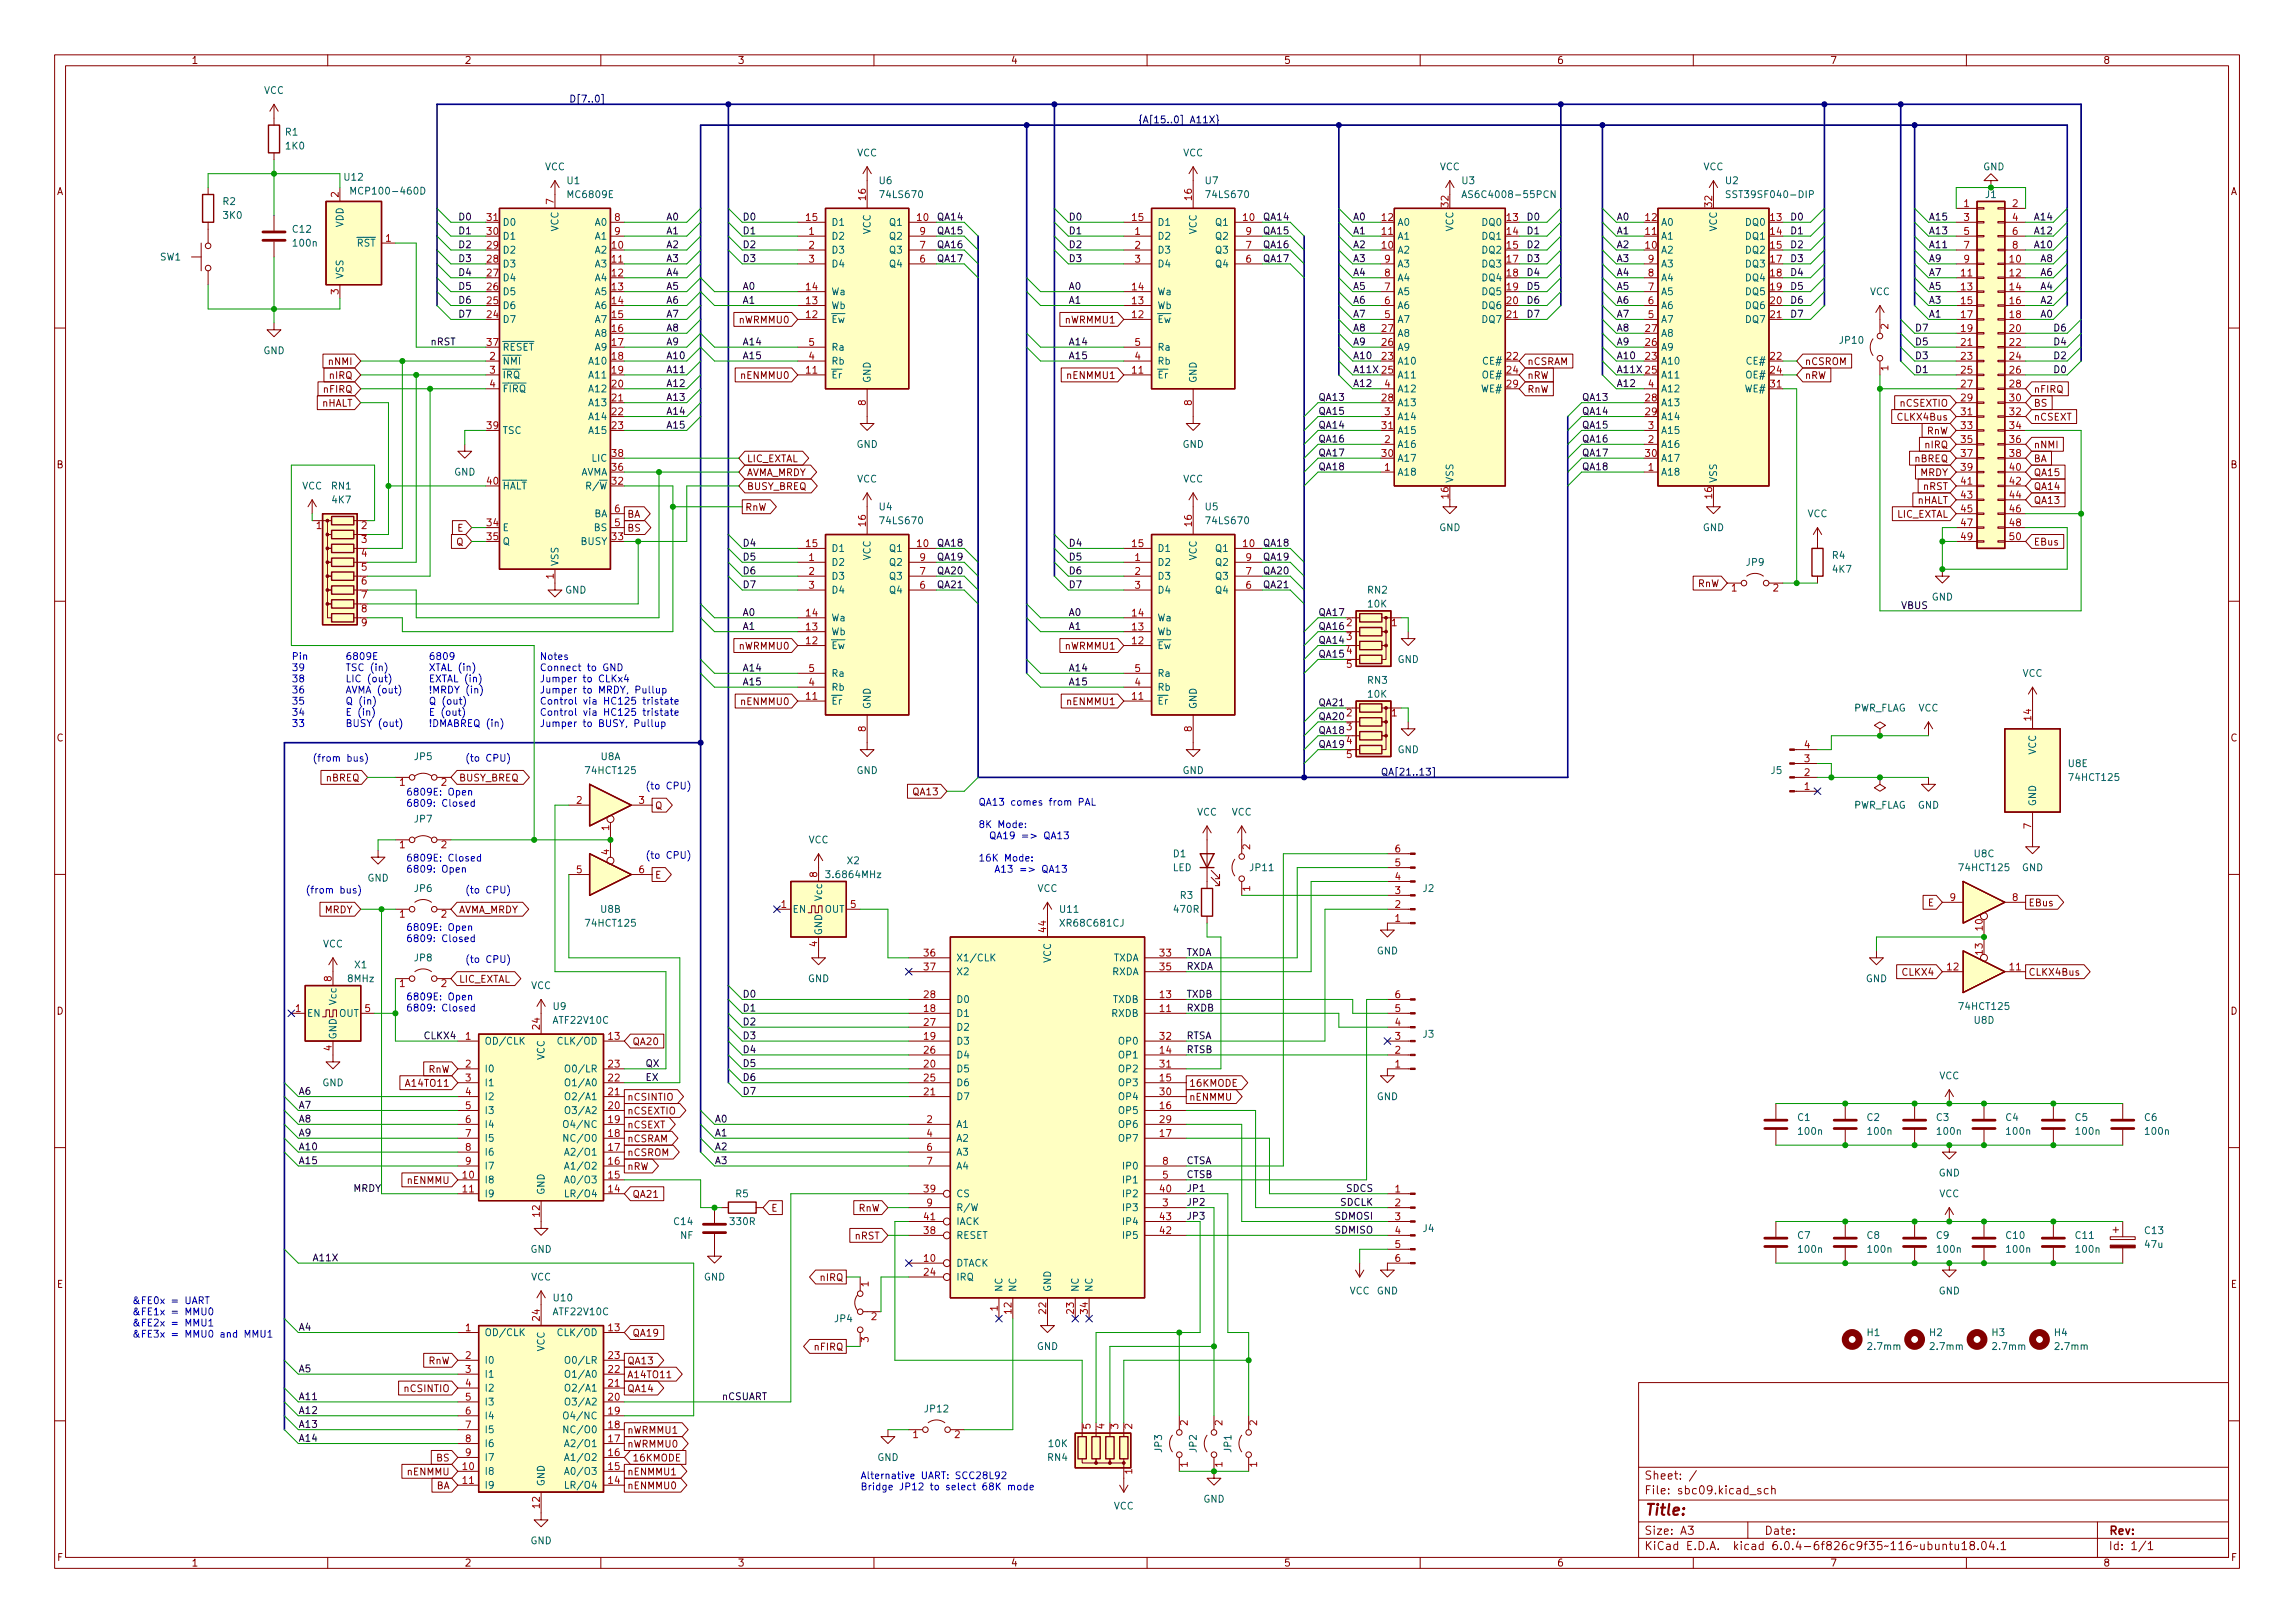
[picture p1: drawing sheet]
<svg xmlns="http://www.w3.org/2000/svg" width="420mm" height="297mm" viewBox="0 0 420 297" stroke-linecap="round" stroke-linejoin="round" font-family="sans-serif">
<defs><g id="words">
<text font-size="2.8" fill="#840000" x="301" y="277.3">Title:</text>
<g font-size="2.1" fill="#840000">
<text x="301" y="273.5">File: sbc09.kicad_sch</text>
<text x="301" y="270.8">Sheet: /</text>
<text x="301" y="280.9">Size: A3</text>
<text x="323" y="280.9">Date:</text>
<text x="386" y="280.9">Rev:</text>
<text x="301" y="283.7">KiCad E.D.A. kicad 6.0.4-6f826c9f35~116~ubuntu18.04.1</text>
<text x="386" y="283.7">Id: 1/1</text>
</g>
<g font-size="1.8" fill="#840000">
<text x="35" y="11.7">1</text>
<text x="85" y="11.7">2</text>
<text x="135" y="11.7">3</text>
<text x="185" y="11.7">4</text>
<text x="235" y="11.7">5</text>
<text x="285" y="11.7">6</text>
<text x="335" y="11.7">7</text>
<text x="385" y="11.7">8</text>
<text x="10.3" y="35.7">A</text>
<text x="408.3" y="35.7">A</text>
<text x="135.4" y="59.2">nWRMMU0</text>
<text x="195.1" y="59.2">nWRMMU1</text>
<text x="59.3" y="71.9">nFIRQ</text>
<text x="60.3" y="66.8">nNMI</text>
<text x="60.4" y="69.3">nIRQ</text>
<text x="135.9" y="69.3">nENMMU0</text>
<text x="195.6" y="69.3">nENMMU1</text>
<text x="279.6" y="69.3">nRW</text>
<text x="279.6" y="71.9">RnW</text>
<text x="279.6" y="66.8">nCSRAM</text>
<text x="330.4" y="69.3">nRW</text>
<text x="330.4" y="66.8">nCSROM</text>
<text x="372.3" y="71.9">nFIRQ</text>
<text x="58.8" y="74.4">nHALT</text>
<text x="347.6" y="77">CLKX4Bus</text>
<text x="347.9" y="74.4">nCSEXTIO</text>
<text x="372.3" y="77">nCSEXT</text>
<text x="372.3" y="74.4">BS</text>
<text x="352.5" y="82">nIRQ</text>
<text x="352.7" y="79.5">RnW</text>
<text x="372.3" y="82">nNMI</text>
<text x="10.3" y="85.7">B</text>
<text x="136.7" y="89.7">BUSY_BREQ</text>
<text x="136.7" y="87.1">AVMA_MRDY</text>
<text x="136.7" y="84.6">LIC_EXTAL</text>
<text x="350.5" y="84.6">nBREQ</text>
<text x="351.5" y="87.1">MRDY</text>
<text x="352.1" y="89.7">nRST</text>
<text x="372.3" y="84.6">BA</text>
<text x="372.3" y="87.1">QA15</text>
<text x="372.3" y="89.7">QA14</text>
<text x="408.3" y="85.7">B</text>
<text x="114.8" y="94.7">BA</text>
<text x="136.4" y="93.5">RnW</text>
<text x="347.1" y="94.7">LIC_EXTAL</text>
<text x="350.9" y="92.2">nHALT</text>
<text x="372.3" y="92.2">QA13</text>
<text x="83.6" y="99.8">Q</text>
<text x="83.8" y="97.3">E</text>
<text x="114.8" y="97.3">BS</text>
<text x="372.3" y="99.8">EBus</text>
<text x="310.8" y="107.4">RnW</text>
<text x="135.4" y="118.9">nWRMMU0</text>
<text x="195.1" y="118.9">nWRMMU1</text>
<text x="135.9" y="129">nENMMU0</text>
<text x="195.6" y="129">nENMMU1</text>
<text x="10.3" y="135.7">C</text>
<text x="408.3" y="135.7">C</text>
<text x="59.7" y="143">nBREQ</text>
<text x="84" y="143">BUSY_BREQ</text>
<text x="119.9" y="148.1">Q</text>
<text x="167.3" y="145.5">QA13</text>
<text x="119.9" y="160.8">E</text>
<text x="59.4" y="167.1">MRDY</text>
<text x="84" y="167.1">AVMA_MRDY</text>
<text x="353" y="165.9">E</text>
<text x="371.3" y="165.9">EBus</text>
<text x="84" y="179.8">LIC_EXTAL</text>
<text x="348.4" y="178.6">CLKX4</text>
<text x="371.3" y="178.6">CLKX4Bus</text>
<text x="10.3" y="185.7">D</text>
<text x="408.3" y="185.7">D</text>
<text x="115.7" y="191.3">QA20</text>
<text x="78.4" y="196.3">RnW</text>
<text x="74.7" y="198.9">A14TO11</text>
<text x="114.8" y="201.4">nCSINTIO</text>
<text x="114.8" y="204">nCSEXTIO</text>
<text x="217.6" y="198.9">16KMODE</text>
<text x="217.6" y="201.4">nENMMU</text>
<text x="114.8" y="206.5">nCSEXT</text>
<text x="114.8" y="209">nCSRAM</text>
<text x="114.8" y="214.1">nRW</text>
<text x="114.8" y="211.6">nCSROM</text>
<text x="74.6" y="216.7">nENMMU</text>
<text x="115.7" y="219.2">QA21</text>
<text x="141.1" y="221.7">E</text>
<text x="157.1" y="221.7">RnW</text>
<text x="156.5" y="226.8">nRST</text>
<text x="10.4" y="235.7">E</text>
<text x="150.2" y="234.4">nIRQ</text>
<text x="408.4" y="235.7">E</text>
<text x="115.7" y="244.6">QA19</text>
<text x="78.4" y="249.7">RnW</text>
<text x="114.8" y="249.7">QA13</text>
<text x="149.2" y="247.1">nFIRQ</text>
<text x="74.1" y="254.8">nCSINTIO</text>
<text x="114.8" y="254.8">QA14</text>
<text x="114.8" y="252.2">A14TO11</text>
<text x="114.8" y="262.4">nWRMMU1</text>
<text x="79.9" y="267.5">BS</text>
<text x="114.8" y="264.9">nWRMMU0</text>
<text x="115.7" y="267.5">16KMODE</text>
<text x="74.6" y="270">nENMMU</text>
<text x="79.8" y="272.5">BA</text>
<text x="114.8" y="272.5">nENMMU0</text>
<text x="114.8" y="270">nENMMU1</text>
<text x="10.4" y="285.7">F</text>
<text x="35" y="286.7">1</text>
<text x="85" y="286.7">2</text>
<text x="135" y="286.7">3</text>
<text x="185" y="286.7">4</text>
<text x="235" y="286.7">5</text>
<text x="285" y="286.7">6</text>
<text x="335" y="286.7">7</text>
<text x="385" y="286.7">8</text>
<text x="408.4" y="285.7">F</text>
</g>
<g font-size="1.8" fill="#006464">
<text x="48.3" y="17.2">VCC</text>
<text x="52.3" y="24.8">R1</text>
<text x="52.4" y="27.3">1K0</text>
<text x="156.9" y="28.6">VCC</text>
<text x="216.6" y="28.6">VCC</text>
<text x="63.1" y="33.1">U12</text>
<text x="65.1" y="35.6">MCP100-460D</text>
<text x="99.7" y="31.2">VCC</text>
<text x="103.8" y="33.7">U1</text>
<text x="161" y="33.7">U6</text>
<text x="220.7" y="33.7">U7</text>
<text x="263.6" y="31.2">VCC</text>
<text x="267.7" y="33.7">U3</text>
<text x="311.8" y="31.2">VCC</text>
<text x="315.9" y="33.7">U2</text>
<text x="363" y="31.2">GND</text>
<text x="40.8" y="37.5">R2</text>
<text x="40.9" y="40">3K0</text>
<text x="62.9" y="41.6" transform="rotate(-90 62.9 41.6)">VDD</text>
<text x="91.9" y="41.3">D0</text>
<text x="104.1" y="36.2">MC6809E</text>
<text x="109" y="41.3">A0</text>
<text x="152.1" y="41.3">D1</text>
<text x="161.4" y="36.2">74LS670</text>
<text x="163" y="41.3">Q1</text>
<text x="211.8" y="41.3">D1</text>
<text x="221.1" y="36.2">74LS670</text>
<text x="222.7" y="41.3">Q1</text>
<text x="255.8" y="41.3">A0</text>
<text x="268.8" y="36.2">AS6C4008-55PCN</text>
<text x="271.4" y="41.3">DQ0</text>
<text x="304" y="41.3">A0</text>
<text x="316.9" y="36.2">SST39SF040-DIP</text>
<text x="319.7" y="41.3">DQ0</text>
<text x="363.5" y="36.2">J1</text>
<text x="29.3" y="47.7">SW1</text>
<text x="53.6" y="42.6">C12</text>
<text x="53.8" y="45.1">100n</text>
<text x="63.9" y="45.1">~{RST}</text>
<text x="91.9" y="46.4">D2</text>
<text x="91.9" y="43.9">D1</text>
<text x="102.2" y="42.4" transform="rotate(-90 102.2 42.4)">VCC</text>
<text x="109" y="46.4">A2</text>
<text x="109" y="43.9">A1</text>
<text x="152.1" y="43.9">D2</text>
<text x="152.1" y="46.4">D3</text>
<text x="159.4" y="42.9" transform="rotate(-90 159.4 42.9)">VCC</text>
<text x="163" y="46.4">Q3</text>
<text x="163" y="43.9">Q2</text>
<text x="211.8" y="43.9">D2</text>
<text x="211.8" y="46.4">D3</text>
<text x="219.1" y="42.9" transform="rotate(-90 219.1 42.9)">VCC</text>
<text x="222.7" y="46.4">Q3</text>
<text x="222.7" y="43.9">Q2</text>
<text x="255.8" y="46.4">A2</text>
<text x="255.8" y="43.9">A1</text>
<text x="266.1" y="42.4" transform="rotate(-90 266.1 42.4)">VCC</text>
<text x="271.4" y="43.9">DQ1</text>
<text x="271.4" y="46.4">DQ2</text>
<text x="304" y="46.4">A2</text>
<text x="304" y="43.9">A1</text>
<text x="314.3" y="42.4" transform="rotate(-90 314.3 42.4)">VCC</text>
<text x="319.7" y="43.9">DQ1</text>
<text x="319.7" y="46.4">DQ2</text>
<text x="62.9" y="51.1" transform="rotate(-90 62.9 51.1)">VSS</text>
<text x="91.9" y="51.5">D4</text>
<text x="91.9" y="48.9">D3</text>
<text x="109" y="48.9">A3</text>
<text x="109" y="51.5">A4</text>
<text x="152.1" y="48.9">D4</text>
<text x="163" y="48.9">Q4</text>
<text x="211.8" y="48.9">D4</text>
<text x="222.7" y="48.9">Q4</text>
<text x="255.8" y="51.5">A4</text>
<text x="255.8" y="48.9">A3</text>
<text x="271.4" y="48.9">DQ3</text>
<text x="271.4" y="51.5">DQ4</text>
<text x="304" y="51.5">A4</text>
<text x="304" y="48.9">A3</text>
<text x="319.7" y="48.9">DQ3</text>
<text x="319.7" y="51.5">DQ4</text>
<text x="91.9" y="59.1">D7</text>
<text x="91.9" y="56.6">D6</text>
<text x="91.9" y="54">D5</text>
<text x="109" y="54">A5</text>
<text x="109" y="56.6">A6</text>
<text x="109" y="59.1">A7</text>
<text x="152.1" y="59.1">~{Ew}</text>
<text x="152.1" y="56.6">Wb</text>
<text x="152.1" y="54">Wa</text>
<text x="211.8" y="59.1">~{Ew}</text>
<text x="211.8" y="56.6">Wb</text>
<text x="211.8" y="54">Wa</text>
<text x="255.8" y="59.1">A7</text>
<text x="255.8" y="56.6">A6</text>
<text x="255.8" y="54">A5</text>
<text x="271.4" y="54">DQ5</text>
<text x="271.4" y="56.6">DQ6</text>
<text x="271.4" y="59.1">DQ7</text>
<text x="304" y="59.1">A7</text>
<text x="304" y="56.6">A6</text>
<text x="304" y="54">A5</text>
<text x="319.7" y="54">DQ5</text>
<text x="319.7" y="56.6">DQ6</text>
<text x="319.7" y="59.1">DQ7</text>
<text x="342.3" y="54">VCC</text>
<text x="48.2" y="64.8">GND</text>
<text x="91.9" y="64.2">~{RESET}</text>
<text x="109" y="61.6">A8</text>
<text x="109" y="64.2">A9</text>
<text x="152.1" y="64.2">Ra</text>
<text x="211.8" y="64.2">Ra</text>
<text x="255.8" y="64.2">A9</text>
<text x="255.8" y="61.6">A8</text>
<text x="304" y="64.2">A9</text>
<text x="304" y="61.6">A8</text>
<text x="336.9" y="62.9">JP10</text>
<text x="91.9" y="66.7">~{NMI}</text>
<text x="91.9" y="69.3">~{IRQ}</text>
<text x="91.9" y="71.8">~{FIRQ}</text>
<text x="108" y="66.7">A10</text>
<text x="108" y="69.3">A11</text>
<text x="108" y="71.8">A12</text>
<text x="152.1" y="69.3">~{Er}</text>
<text x="152.1" y="66.7">Rb</text>
<text x="159.4" y="70.1" transform="rotate(-90 159.4 70.1)">GND</text>
<text x="211.8" y="69.3">~{Er}</text>
<text x="211.8" y="66.7">Rb</text>
<text x="219.1" y="70.1" transform="rotate(-90 219.1 70.1)">GND</text>
<text x="255.8" y="66.7">A10</text>
<text x="255.8" y="69.3">A11</text>
<text x="255.8" y="71.8">A12</text>
<text x="271.2" y="71.8">WE#</text>
<text x="271.5" y="69.3">OE#</text>
<text x="271.6" y="66.7">CE#</text>
<text x="304" y="66.7">A10</text>
<text x="304" y="69.3">A11</text>
<text x="304" y="71.8">A12</text>
<text x="319.5" y="71.8">WE#</text>
<text x="319.8" y="69.3">OE#</text>
<text x="319.9" y="66.7">CE#</text>
<text x="108" y="74.3">A13</text>
<text x="108" y="76.9">A14</text>
<text x="255.8" y="74.3">A13</text>
<text x="255.8" y="76.9">A14</text>
<text x="304" y="74.3">A13</text>
<text x="304" y="76.9">A14</text>
<text x="91.9" y="79.4">TSC</text>
<text x="108" y="79.4">A15</text>
<text x="156.8" y="82">GND</text>
<text x="216.5" y="82">GND</text>
<text x="255.8" y="82">A16</text>
<text x="255.8" y="79.4">A15</text>
<text x="304" y="82">A16</text>
<text x="304" y="79.4">A15</text>
<text x="55.3" y="89.6">VCC</text>
<text x="60.7" y="89.6">RN1</text>
<text x="83.1" y="87">GND</text>
<text x="91.9" y="89.6">~{HALT}</text>
<text x="106" y="87">AVMA</text>
<text x="106.4" y="89.6">R/~{W}</text>
<text x="108.4" y="84.5">LIC</text>
<text x="156.9" y="88.3">VCC</text>
<text x="216.6" y="88.3">VCC</text>
<text x="255.8" y="87">A18</text>
<text x="255.8" y="84.5">A17</text>
<text x="266.1" y="88.4" transform="rotate(-90 266.1 88.4)">VSS</text>
<text x="304" y="87">A18</text>
<text x="304" y="84.5">A17</text>
<text x="314.3" y="88.4" transform="rotate(-90 314.3 88.4)">VSS</text>
<text x="60.9" y="92.1">4K7</text>
<text x="108.7" y="94.7">BA</text>
<text x="161" y="93.4">U4</text>
<text x="161.4" y="95.9">74LS670</text>
<text x="220.7" y="93.4">U5</text>
<text x="221.1" y="95.9">74LS670</text>
<text x="330.9" y="94.7">VCC</text>
<text x="91.9" y="97.2">E</text>
<text x="91.9" y="99.7">Q</text>
<text x="106.3" y="99.7">BUSY</text>
<text x="108.8" y="97.2">BS</text>
<text x="152.1" y="101">D1</text>
<text x="163" y="101">Q1</text>
<text x="211.8" y="101">D1</text>
<text x="222.7" y="101">Q1</text>
<text x="263.5" y="97.2">GND</text>
<text x="311.7" y="97.2">GND</text>
<text x="102.2" y="103.7" transform="rotate(-90 102.2 103.7)">VSS</text>
<text x="152.1" y="103.5">D2</text>
<text x="152.1" y="106.1">D3</text>
<text x="159.4" y="102.6" transform="rotate(-90 159.4 102.6)">VCC</text>
<text x="163" y="106.1">Q3</text>
<text x="163" y="103.5">Q2</text>
<text x="211.8" y="103.5">D2</text>
<text x="211.8" y="106.1">D3</text>
<text x="219.1" y="102.6" transform="rotate(-90 219.1 102.6)">VCC</text>
<text x="222.7" y="106.1">Q3</text>
<text x="222.7" y="103.5">Q2</text>
<text x="319.7" y="103.5">JP9</text>
<text x="335.5" y="102.3">R4</text>
<text x="335.6" y="104.8">4K7</text>
<text x="103.4" y="108.6">GND</text>
<text x="152.1" y="113.7">Wa</text>
<text x="152.1" y="108.6">D4</text>
<text x="163" y="108.6">Q4</text>
<text x="211.8" y="113.7">Wa</text>
<text x="211.8" y="108.6">D4</text>
<text x="222.7" y="108.6">Q4</text>
<text x="250.4" y="108.6">RN2</text>
<text x="250.5" y="111.2">10K</text>
<text x="353.6" y="109.9">GND</text>
<text x="152.1" y="118.8">~{Ew}</text>
<text x="152.1" y="116.2">Wb</text>
<text x="211.8" y="118.8">~{Ew}</text>
<text x="211.8" y="116.2">Wb</text>
<text x="152.1" y="123.9">Ra</text>
<text x="211.8" y="123.9">Ra</text>
<text x="250.4" y="125.1">RN3</text>
<text x="255.8" y="121.3">GND</text>
<text x="370.2" y="123.9">VCC</text>
<text x="152.1" y="128.9">~{Er}</text>
<text x="152.1" y="126.4">Rb</text>
<text x="159.4" y="129.8" transform="rotate(-90 159.4 129.8)">GND</text>
<text x="211.8" y="128.9">~{Er}</text>
<text x="211.8" y="126.4">Rb</text>
<text x="219.1" y="129.8" transform="rotate(-90 219.1 129.8)">GND</text>
<text x="250.5" y="127.7">10K</text>
<text x="339.2" y="130.2">PWR_FLAG</text>
<text x="351.2" y="130.2">VCC</text>
<text x="255.8" y="137.8">GND</text>
<text x="75.9" y="139.1">JP5</text>
<text x="107.5" y="141.6">74HCT125</text>
<text x="110" y="139.1">U8A</text>
<text x="156.8" y="141.6">GND</text>
<text x="216.5" y="141.6">GND</text>
<text x="324.2" y="141.6">J5</text>
<text x="372.7" y="138.1" transform="rotate(-90 372.7 138.1)">VCC</text>
<text x="378.7" y="140.4">U8E</text>
<text x="379.1" y="142.9">74HCT125</text>
<text x="219.1" y="149.3">VCC</text>
<text x="225.5" y="149.3">VCC</text>
<text x="339.2" y="148">PWR_FLAG</text>
<text x="351.1" y="148">GND</text>
<text x="372.7" y="147.6" transform="rotate(-90 372.7 147.6)">GND</text>
<text x="75.9" y="150.5">JP7</text>
<text x="148" y="154.3">VCC</text>
<text x="67.2" y="161.3">GND</text>
<text x="151.7" y="160.7">3.6864MHz</text>
<text x="155.1" y="158.2">X2</text>
<text x="214.7" y="159.4">LED</text>
<text x="214.8" y="156.9">D1</text>
<text x="228.9" y="159.4">JP11</text>
<text x="358.9" y="159.4">74HCT125</text>
<text x="361.5" y="156.9">U8C</text>
<text x="370.1" y="159.4">GND</text>
<text x="75.9" y="163.2">JP6</text>
<text x="110" y="167">U8B</text>
<text x="145" y="167">EN</text>
<text x="150.5" y="164.7" transform="rotate(-90 150.5 164.7)">Vcc</text>
<text x="151" y="167">OUT</text>
<text x="189.9" y="163.2">VCC</text>
<text x="194.1" y="167">U11</text>
<text x="215" y="167">470R</text>
<text x="216.1" y="164.5">R3</text>
<text x="260.5" y="163.2">J2</text>
<text x="59.1" y="173.4">VCC</text>
<text x="107.5" y="169.6">74HCT125</text>
<text x="150.5" y="171.2" transform="rotate(-90 150.5 171.2)">GND</text>
<text x="194.4" y="169.6">XR68C681CJ</text>
<text x="63.7" y="179.7">8MHz</text>
<text x="65" y="177.2">X1</text>
<text x="75.9" y="175.9">JP8</text>
<text x="147.9" y="179.7">GND</text>
<text x="175" y="175.9">X1/CLK</text>
<text x="175" y="178.5">X2</text>
<text x="192.4" y="176.2" transform="rotate(-90 192.4 176.2)">VCC</text>
<text x="203.5" y="178.5">RXDA</text>
<text x="203.7" y="175.9">TXDA</text>
<text x="252" y="174.7">GND</text>
<text x="341.6" y="179.7">GND</text>
<text x="61.6" y="183.8" transform="rotate(-90 61.6 183.8)">Vcc</text>
<text x="97.2" y="181">VCC</text>
<text x="101.3" y="184.8">U9</text>
<text x="175" y="183.6">D0</text>
<text x="203.7" y="183.6">TXDB</text>
<text x="358.9" y="184.8">74HCT125</text>
<text x="56.1" y="186.1">EN</text>
<text x="61.6" y="190.3" transform="rotate(-90 61.6 190.3)">GND</text>
<text x="62.1" y="186.1">OUT</text>
<text x="88.6" y="191.2">OD/CLK</text>
<text x="101.4" y="187.4">ATF22V10C</text>
<text x="102.7" y="191.2">CLK/OD</text>
<text x="175" y="186.1">D1</text>
<text x="175" y="191.2">D3</text>
<text x="175" y="188.6">D2</text>
<text x="203.5" y="186.1">RXDB</text>
<text x="205" y="191.2">OP0</text>
<text x="260.5" y="189.9">J3</text>
<text x="361.5" y="187.4">U8D</text>
<text x="88.6" y="196.3">I0</text>
<text x="99.7" y="194" transform="rotate(-90 99.7 194)">VCC</text>
<text x="104.3" y="196.3">O0/LR</text>
<text x="175" y="196.3">D5</text>
<text x="175" y="193.7">D4</text>
<text x="205" y="193.7">OP1</text>
<text x="205" y="196.3">OP2</text>
<text x="355" y="197.5">VCC</text>
<text x="59" y="198.8">GND</text>
<text x="88.6" y="198.8">I1</text>
<text x="88.6" y="201.3">I2</text>
<text x="88.6" y="203.9">I3</text>
<text x="104.4" y="203.9">O3/A2</text>
<text x="104.4" y="201.3">O2/A1</text>
<text x="104.4" y="198.8">O1/A0</text>
<text x="175" y="201.3">D7</text>
<text x="175" y="198.8">D6</text>
<text x="205" y="198.8">OP3</text>
<text x="205" y="203.9">OP5</text>
<text x="205" y="201.3">OP4</text>
<text x="252" y="201.3">GND</text>
<text x="88.6" y="206.4">I4</text>
<text x="88.6" y="209">I5</text>
<text x="104.1" y="209">NC/O0</text>
<text x="104.1" y="206.4">O4/NC</text>
<text x="175" y="206.4">A1</text>
<text x="175" y="209">A2</text>
<text x="205" y="209">OP7</text>
<text x="205" y="206.4">OP6</text>
<text x="329.1" y="205.1">C1</text>
<text x="329.4" y="207.7">100n</text>
<text x="341.8" y="205.1">C2</text>
<text x="342.1" y="207.7">100n</text>
<text x="354.5" y="205.1">C3</text>
<text x="354.8" y="207.7">100n</text>
<text x="367.2" y="205.1">C4</text>
<text x="367.5" y="207.7">100n</text>
<text x="379.9" y="205.1">C5</text>
<text x="380.2" y="207.7">100n</text>
<text x="392.6" y="205.1">C6</text>
<text x="392.9" y="207.7">100n</text>
<text x="88.6" y="211.5">I6</text>
<text x="88.6" y="214">I7</text>
<text x="104.4" y="214">A1/O2</text>
<text x="104.4" y="211.5">A2/O1</text>
<text x="175" y="211.5">A3</text>
<text x="175" y="214">A4</text>
<text x="205.9" y="214">IP0</text>
<text x="354.9" y="215.3">GND</text>
<text x="88.6" y="216.6">I8</text>
<text x="88.6" y="219.1">I9</text>
<text x="99.7" y="218.7" transform="rotate(-90 99.7 218.7)">GND</text>
<text x="104.3" y="219.1">LR/O4</text>
<text x="104.4" y="216.6">A0/O3</text>
<text x="134.7" y="219.1">R5</text>
<text x="175" y="219.1">CS</text>
<text x="175" y="221.7">R/W</text>
<text x="205.9" y="221.7">IP3</text>
<text x="205.9" y="219.1">IP2</text>
<text x="205.9" y="216.6">IP1</text>
<text x="355" y="219.1">VCC</text>
<text x="123.5" y="224.2">C14</text>
<text x="124.5" y="226.7">NF</text>
<text x="133.8" y="224.2">330R</text>
<text x="175" y="226.7">RESET</text>
<text x="175" y="224.2">IACK</text>
<text x="205.9" y="226.7">IP5</text>
<text x="205.9" y="224.2">IP4</text>
<text x="260.5" y="225.5">J4</text>
<text x="329.1" y="226.7">C7</text>
<text x="341.8" y="226.7">C8</text>
<text x="354.5" y="226.7">C9</text>
<text x="367.3" y="226.7">C10</text>
<text x="380" y="226.7">C11</text>
<text x="392.7" y="225.8">C13</text>
<text x="97.1" y="229.3">GND</text>
<text x="175" y="231.8">DTACK</text>
<text x="329.4" y="229.3">100n</text>
<text x="342.1" y="229.3">100n</text>
<text x="354.8" y="229.3">100n</text>
<text x="367.5" y="229.3">100n</text>
<text x="380.2" y="229.3">100n</text>
<text x="392.8" y="228.4">47u</text>
<text x="97.2" y="234.4">VCC</text>
<text x="101.4" y="238.2">U10</text>
<text x="128.8" y="234.4">GND</text>
<text x="175" y="234.4">IRQ</text>
<text x="183.5" y="236.5" transform="rotate(-90 183.5 236.5)">NC</text>
<text x="186.1" y="236.5" transform="rotate(-90 186.1 236.5)">NC</text>
<text x="192.4" y="236.5" transform="rotate(-90 192.4 236.5)">GND</text>
<text x="197.5" y="236.5" transform="rotate(-90 197.5 236.5)">NC</text>
<text x="200" y="236.5" transform="rotate(-90 200 236.5)">NC</text>
<text x="247.1" y="236.9">VCC</text>
<text x="252" y="236.9">GND</text>
<text x="354.9" y="236.9">GND</text>
<text x="88.6" y="244.5">OD/CLK</text>
<text x="101.4" y="240.7">ATF22V10C</text>
<text x="102.7" y="244.5">CLK/OD</text>
<text x="152.8" y="242">JP4</text>
<text x="341.8" y="244.5">H1</text>
<text x="353.3" y="244.5">H2</text>
<text x="364.7" y="244.5">H3</text>
<text x="376.1" y="244.5">H4</text>
<text x="88.6" y="249.6">I0</text>
<text x="99.7" y="247.4" transform="rotate(-90 99.7 247.4)">VCC</text>
<text x="104.3" y="249.6">O0/LR</text>
<text x="189.8" y="247.1">GND</text>
<text x="342.1" y="247.1">2.7mm</text>
<text x="353.5" y="247.1">2.7mm</text>
<text x="365" y="247.1">2.7mm</text>
<text x="376.4" y="247.1">2.7mm</text>
<text x="88.6" y="252.1">I1</text>
<text x="88.6" y="254.7">I2</text>
<text x="88.6" y="257.2">I3</text>
<text x="104.4" y="257.2">O3/A2</text>
<text x="104.4" y="254.7">O2/A1</text>
<text x="104.4" y="252.1">O1/A0</text>
<text x="88.6" y="259.8">I4</text>
<text x="88.6" y="262.3">I5</text>
<text x="104.1" y="262.3">NC/O0</text>
<text x="104.1" y="259.8">O4/NC</text>
<text x="169.4" y="258.5">JP12</text>
<text x="88.6" y="269.9">I8</text>
<text x="88.6" y="264.8">I6</text>
<text x="88.6" y="267.4">I7</text>
<text x="104.4" y="269.9">A0/O3</text>
<text x="104.4" y="267.4">A1/O2</text>
<text x="104.4" y="264.8">A2/O1</text>
<text x="160.6" y="267.4">GND</text>
<text x="191.8" y="267.4">RN4</text>
<text x="192" y="264.8">10K</text>
<text x="212.7" y="265.8" transform="rotate(-90 212.7 265.8)">JP3</text>
<text x="219.1" y="265.8" transform="rotate(-90 219.1 265.8)">JP2</text>
<text x="225.4" y="265.8" transform="rotate(-90 225.4 265.8)">JP1</text>
<text x="88.6" y="272.5">I9</text>
<text x="99.7" y="272.1" transform="rotate(-90 99.7 272.1)">GND</text>
<text x="104.3" y="272.5">LR/O4</text>
<text x="220.3" y="275">GND</text>
<text x="203.9" y="276.3">VCC</text>
<text x="97.1" y="282.6">GND</text>
</g>
<g font-size="1.8" fill="#000084">
<text x="104.1" y="18.7">D[7..0]</text>
<text x="208.3" y="22.5">{A[15..0] A11X}</text>
<text x="252.7" y="141.9">QA[21..13]</text>
</g>
<g font-size="1.8" fill="#a90000">
<text x="62" y="36.1" transform="rotate(-90 62 36.1)">2</text>
<text x="89.2" y="40.4">31</text>
<text x="101.3" y="37.4" transform="rotate(-90 101.3 37.4)">7</text>
<text x="112.5" y="40.4">8</text>
<text x="147.6" y="40.4">15</text>
<text x="158.5" y="36.6" transform="rotate(-90 158.5 36.6)">16</text>
<text x="167.9" y="40.4">10</text>
<text x="207.3" y="40.4">15</text>
<text x="218.2" y="36.6" transform="rotate(-90 218.2 36.6)">16</text>
<text x="227.6" y="40.4">10</text>
<text x="253" y="40.4">12</text>
<text x="265.2" y="37.8" transform="rotate(-90 265.2 37.8)">32</text>
<text x="275.9" y="40.4">13</text>
<text x="301.3" y="40.4">12</text>
<text x="313.4" y="37.8" transform="rotate(-90 313.4 37.8)">32</text>
<text x="324.1" y="40.4">13</text>
<text x="359.6" y="37.9">1</text>
<text x="359.6" y="40.4">3</text>
<text x="368.4" y="37.9">2</text>
<text x="368.4" y="40.4">4</text>
<text x="70.6" y="44.2">1</text>
<text x="89.2" y="45.5">29</text>
<text x="89.2" y="43">30</text>
<text x="112" y="45.5">10</text>
<text x="112.5" y="43">9</text>
<text x="148.1" y="43">1</text>
<text x="148.1" y="45.5">2</text>
<text x="168.4" y="45.5">7</text>
<text x="168.4" y="43">9</text>
<text x="207.8" y="43">1</text>
<text x="207.8" y="45.5">2</text>
<text x="228.1" y="45.5">7</text>
<text x="228.1" y="43">9</text>
<text x="253" y="45.5">10</text>
<text x="253" y="43">11</text>
<text x="275.9" y="43">14</text>
<text x="275.9" y="45.5">15</text>
<text x="301.3" y="45.5">10</text>
<text x="301.3" y="43">11</text>
<text x="324.1" y="43">14</text>
<text x="324.1" y="45.5">15</text>
<text x="359.6" y="43">5</text>
<text x="359.6" y="45.5">7</text>
<text x="368.4" y="43">6</text>
<text x="368.4" y="45.5">8</text>
<text x="62" y="53.9" transform="rotate(-90 62 53.9)">3</text>
<text x="89.2" y="53.1">26</text>
<text x="89.2" y="50.6">27</text>
<text x="89.2" y="48">28</text>
<text x="112" y="48">11</text>
<text x="112" y="50.6">12</text>
<text x="112" y="53.1">13</text>
<text x="147.6" y="53.1">14</text>
<text x="148.1" y="48">3</text>
<text x="168.4" y="48">6</text>
<text x="207.3" y="53.1">14</text>
<text x="207.8" y="48">3</text>
<text x="228.1" y="48">6</text>
<text x="253.5" y="53.1">7</text>
<text x="253.5" y="50.6">8</text>
<text x="253.5" y="48">9</text>
<text x="275.9" y="48">17</text>
<text x="275.9" y="50.6">18</text>
<text x="275.9" y="53.1">19</text>
<text x="301.8" y="53.1">7</text>
<text x="301.8" y="50.6">8</text>
<text x="301.8" y="48">9</text>
<text x="324.1" y="48">17</text>
<text x="324.1" y="50.6">18</text>
<text x="324.1" y="53.1">19</text>
<text x="359.1" y="50.6">11</text>
<text x="359.1" y="53.1">13</text>
<text x="359.6" y="48">9</text>
<text x="368" y="48">10</text>
<text x="368" y="50.6">12</text>
<text x="368" y="53.1">14</text>
<text x="89.2" y="58.2">24</text>
<text x="89.2" y="55.7">25</text>
<text x="112" y="55.7">14</text>
<text x="112" y="58.2">15</text>
<text x="147.6" y="58.2">12</text>
<text x="147.6" y="55.7">13</text>
<text x="207.3" y="58.2">12</text>
<text x="207.3" y="55.7">13</text>
<text x="253.5" y="58.2">5</text>
<text x="253.5" y="55.7">6</text>
<text x="275.9" y="55.7">20</text>
<text x="275.9" y="58.2">21</text>
<text x="301.8" y="58.2">5</text>
<text x="301.8" y="55.7">6</text>
<text x="324.1" y="55.7">20</text>
<text x="324.1" y="58.2">21</text>
<text x="359.1" y="55.7">15</text>
<text x="359.1" y="58.2">17</text>
<text x="368" y="55.7">16</text>
<text x="368" y="58.2">18</text>
<text x="89.2" y="63.3">37</text>
<text x="89.7" y="65.8">2</text>
<text x="112" y="60.7">16</text>
<text x="112" y="63.3">17</text>
<text x="112" y="65.8">18</text>
<text x="148.1" y="65.8">4</text>
<text x="148.1" y="63.3">5</text>
<text x="207.8" y="65.8">4</text>
<text x="207.8" y="63.3">5</text>
<text x="253" y="65.8">23</text>
<text x="253" y="63.3">26</text>
<text x="253" y="60.7">27</text>
<text x="275.9" y="65.8">22</text>
<text x="301.3" y="65.8">23</text>
<text x="301.3" y="63.3">26</text>
<text x="301.3" y="60.7">27</text>
<text x="324.1" y="65.8">22</text>
<text x="345.7" y="60.2" transform="rotate(-90 345.7 60.2)">2</text>
<text x="359.1" y="60.7">19</text>
<text x="359.1" y="63.3">21</text>
<text x="359.1" y="65.8">23</text>
<text x="368" y="60.7">20</text>
<text x="368" y="63.3">22</text>
<text x="368" y="65.8">24</text>
<text x="89.7" y="68.4">3</text>
<text x="89.7" y="70.9">4</text>
<text x="112" y="68.4">19</text>
<text x="112" y="70.9">20</text>
<text x="147.6" y="68.4">11</text>
<text x="207.3" y="68.4">11</text>
<text x="253.5" y="70.9">4</text>
<text x="275.9" y="68.4">24</text>
<text x="275.9" y="70.9">29</text>
<text x="301.8" y="70.9">4</text>
<text x="324.1" y="68.4">24</text>
<text x="324.1" y="70.9">31</text>
<text x="345.7" y="67.8" transform="rotate(-90 345.7 67.8)">1</text>
<text x="359.1" y="68.4">25</text>
<text x="359.1" y="70.9">27</text>
<text x="368" y="68.4">26</text>
<text x="368" y="70.9">28</text>
<text x="112" y="73.4">21</text>
<text x="112" y="76">22</text>
<text x="158.5" y="74.2" transform="rotate(-90 158.5 74.2)">8</text>
<text x="218.2" y="74.2" transform="rotate(-90 218.2 74.2)">8</text>
<text x="253" y="73.4">28</text>
<text x="253.5" y="76">3</text>
<text x="301.3" y="73.4">28</text>
<text x="301.3" y="76">29</text>
<text x="359.1" y="73.4">29</text>
<text x="359.1" y="76">31</text>
<text x="368" y="73.4">30</text>
<text x="368" y="76">32</text>
<text x="89.2" y="78.5">39</text>
<text x="112" y="78.5">23</text>
<text x="112" y="83.6">38</text>
<text x="253" y="83.6">30</text>
<text x="253" y="78.5">31</text>
<text x="253.5" y="81.1">2</text>
<text x="301.3" y="83.6">30</text>
<text x="301.8" y="81.1">2</text>
<text x="301.8" y="78.5">3</text>
<text x="359.1" y="78.5">33</text>
<text x="359.1" y="81.1">35</text>
<text x="359.1" y="83.6">37</text>
<text x="368" y="78.5">34</text>
<text x="368" y="81.1">36</text>
<text x="368" y="83.6">38</text>
<text x="89.2" y="88.7">40</text>
<text x="112" y="88.7">32</text>
<text x="112" y="86.1">36</text>
<text x="253.5" y="86.1">1</text>
<text x="301.8" y="86.1">1</text>
<text x="359.1" y="86.1">39</text>
<text x="359.1" y="88.7">41</text>
<text x="368" y="86.1">40</text>
<text x="368" y="88.7">42</text>
<text x="112.5" y="93.8">6</text>
<text x="265.2" y="91.2" transform="rotate(-90 265.2 91.2)">16</text>
<text x="313.4" y="91.2" transform="rotate(-90 313.4 91.2)">16</text>
<text x="359.1" y="91.2">43</text>
<text x="359.1" y="93.8">45</text>
<text x="368" y="91.2">44</text>
<text x="368" y="93.8">46</text>
<text x="57.9" y="96.8">1</text>
<text x="66.2" y="96.8">2</text>
<text x="66.2" y="99.4">3</text>
<text x="66.2" y="101.9">4</text>
<text x="89.2" y="96.3">34</text>
<text x="89.2" y="98.8">35</text>
<text x="112" y="98.8">33</text>
<text x="112.5" y="96.3">5</text>
<text x="147.6" y="100.1">15</text>
<text x="158.5" y="96.3" transform="rotate(-90 158.5 96.3)">16</text>
<text x="167.9" y="100.1">10</text>
<text x="207.3" y="100.1">15</text>
<text x="218.2" y="96.3" transform="rotate(-90 218.2 96.3)">16</text>
<text x="227.6" y="100.1">10</text>
<text x="359.1" y="96.3">47</text>
<text x="359.1" y="98.8">49</text>
<text x="368" y="96.3">48</text>
<text x="368" y="98.8">50</text>
<text x="66.2" y="104.4">5</text>
<text x="66.2" y="107">6</text>
<text x="101.3" y="105.9" transform="rotate(-90 101.3 105.9)">1</text>
<text x="148.1" y="102.7">1</text>
<text x="148.1" y="105.2">2</text>
<text x="148.1" y="107.7">3</text>
<text x="168.4" y="107.7">6</text>
<text x="168.4" y="105.2">7</text>
<text x="168.4" y="102.7">9</text>
<text x="207.8" y="102.7">1</text>
<text x="207.8" y="105.2">2</text>
<text x="207.8" y="107.7">3</text>
<text x="228.1" y="107.7">6</text>
<text x="228.1" y="105.2">7</text>
<text x="228.1" y="102.7">9</text>
<text x="66.2" y="109.5">7</text>
<text x="66.2" y="112.1">8</text>
<text x="147.6" y="112.8">14</text>
<text x="207.3" y="112.8">14</text>
<text x="317" y="108.2">1</text>
<text x="324.6" y="108.2">2</text>
<text x="66.2" y="114.6">9</text>
<text x="147.6" y="117.9">12</text>
<text x="147.6" y="115.4">13</text>
<text x="207.3" y="117.9">12</text>
<text x="207.3" y="115.4">13</text>
<text x="246.5" y="114.6">2</text>
<text x="246.5" y="117.1">3</text>
<text x="246.5" y="119.7">4</text>
<text x="254.8" y="114.6">1</text>
<text x="148.1" y="125.5">4</text>
<text x="148.1" y="123">5</text>
<text x="207.8" y="125.5">4</text>
<text x="207.8" y="123">5</text>
<text x="246.5" y="122.2">5</text>
<text x="147.6" y="128.1">11</text>
<text x="207.3" y="128.1">11</text>
<text x="246.5" y="131.1">2</text>
<text x="254.8" y="131.1">1</text>
<text x="371.9" y="131.8" transform="rotate(-90 371.9 131.8)">14</text>
<text x="158.5" y="133.9" transform="rotate(-90 158.5 133.9)">8</text>
<text x="218.2" y="133.9" transform="rotate(-90 218.2 133.9)">8</text>
<text x="246.5" y="133.6">3</text>
<text x="246.5" y="136.2">4</text>
<text x="330.3" y="136.9">4</text>
<text x="73.2" y="143.8">1</text>
<text x="80.8" y="143.8">2</text>
<text x="246.5" y="138.7">5</text>
<text x="330.3" y="142">2</text>
<text x="330.3" y="139.5">3</text>
<text x="105.6" y="147.1">2</text>
<text x="117" y="147.1">3</text>
<text x="330.3" y="144.6">1</text>
<text x="73.2" y="155.2">1</text>
<text x="80.8" y="155.2">2</text>
<text x="111.5" y="152" transform="rotate(-90 111.5 152)">1</text>
<text x="228.9" y="155.5" transform="rotate(-90 228.9 155.5)">2</text>
<text x="255.4" y="156">6</text>
<text x="371.9" y="151.7" transform="rotate(-90 371.9 151.7)">7</text>
<text x="105.6" y="159.8">5</text>
<text x="111.5" y="156.4" transform="rotate(-90 111.5 156.4)">4</text>
<text x="117" y="159.8">6</text>
<text x="149.6" y="160.5" transform="rotate(-90 149.6 160.5)">8</text>
<text x="255.4" y="161.1">4</text>
<text x="255.4" y="158.5">5</text>
<text x="73.2" y="167.9">1</text>
<text x="80.8" y="167.9">2</text>
<text x="143" y="166.2">1</text>
<text x="155.7" y="166.2">5</text>
<text x="228.9" y="163.1" transform="rotate(-90 228.9 163.1)">1</text>
<text x="255.4" y="166.2">2</text>
<text x="255.4" y="163.6">3</text>
<text x="357" y="164.9">9</text>
<text x="368.4" y="164.9">8</text>
<text x="149.6" y="173.2" transform="rotate(-90 149.6 173.2)">4</text>
<text x="191.5" y="170.6" transform="rotate(-90 191.5 170.6)">44</text>
<text x="255.4" y="168.7">1</text>
<text x="363" y="170.2" transform="rotate(-90 363 170.2)">10</text>
<text x="60.7" y="179.6" transform="rotate(-90 60.7 179.6)">8</text>
<text x="169.2" y="175">36</text>
<text x="169.2" y="177.6">37</text>
<text x="212.4" y="175">33</text>
<text x="212.4" y="177.6">35</text>
<text x="356.5" y="177.6">12</text>
<text x="363" y="174.7" transform="rotate(-90 363 174.7)">13</text>
<text x="368" y="177.6">11</text>
<text x="54.1" y="185.2">1</text>
<text x="66.8" y="185.2">5</text>
<text x="73.2" y="180.6">1</text>
<text x="80.8" y="180.6">2</text>
<text x="169.2" y="185.2">18</text>
<text x="169.2" y="182.7">28</text>
<text x="212.4" y="185.2">11</text>
<text x="212.4" y="182.7">13</text>
<text x="255.4" y="185.2">5</text>
<text x="255.4" y="182.7">6</text>
<text x="85.2" y="190.3">1</text>
<text x="98.8" y="188.3" transform="rotate(-90 98.8 188.3)">24</text>
<text x="111.4" y="190.3">13</text>
<text x="169.2" y="190.3">19</text>
<text x="169.2" y="187.7">27</text>
<text x="212.4" y="190.3">32</text>
<text x="255.4" y="190.3">3</text>
<text x="255.4" y="187.7">4</text>
<text x="60.7" y="192.3" transform="rotate(-90 60.7 192.3)">4</text>
<text x="85.2" y="195.4">2</text>
<text x="85.2" y="197.9">3</text>
<text x="111.4" y="197.9">22</text>
<text x="111.4" y="195.4">23</text>
<text x="169.2" y="195.4">20</text>
<text x="169.2" y="197.9">25</text>
<text x="169.2" y="192.8">26</text>
<text x="212.4" y="192.8">14</text>
<text x="212.4" y="197.9">15</text>
<text x="212.4" y="195.4">31</text>
<text x="255.4" y="195.4">1</text>
<text x="255.4" y="192.8">2</text>
<text x="85.2" y="200.4">4</text>
<text x="85.2" y="203">5</text>
<text x="111.4" y="203">20</text>
<text x="111.4" y="200.4">21</text>
<text x="169.2" y="200.4">21</text>
<text x="212.4" y="203">16</text>
<text x="212.4" y="200.4">30</text>
<text x="85.2" y="205.5">6</text>
<text x="85.2" y="208.1">7</text>
<text x="111.4" y="208.1">18</text>
<text x="111.4" y="205.5">19</text>
<text x="169.7" y="205.5">2</text>
<text x="169.7" y="208.1">4</text>
<text x="212.4" y="208.1">17</text>
<text x="212.4" y="205.5">29</text>
<text x="84.7" y="215.7">10</text>
<text x="85.2" y="210.6">8</text>
<text x="85.2" y="213.1">9</text>
<text x="111.4" y="215.7">15</text>
<text x="111.4" y="213.1">16</text>
<text x="111.4" y="210.6">17</text>
<text x="169.7" y="210.6">6</text>
<text x="169.7" y="213.1">7</text>
<text x="212.9" y="215.7">5</text>
<text x="212.9" y="213.1">8</text>
<text x="84.7" y="218.2">11</text>
<text x="111.4" y="218.2">14</text>
<text x="169.2" y="218.2">39</text>
<text x="169.7" y="220.8">9</text>
<text x="212.4" y="218.2">40</text>
<text x="212.9" y="220.8">3</text>
<text x="255.4" y="218.2">1</text>
<text x="255.4" y="220.8">2</text>
<text x="98.8" y="222.6" transform="rotate(-90 98.8 222.6)">12</text>
<text x="169.2" y="225.8">38</text>
<text x="169.2" y="223.3">41</text>
<text x="212.4" y="225.8">42</text>
<text x="212.4" y="223.3">43</text>
<text x="255.4" y="223.3">3</text>
<text x="255.4" y="225.8">4</text>
<text x="169.2" y="230.9">10</text>
<text x="169.2" y="233.5">24</text>
<text x="255.4" y="228.4">5</text>
<text x="255.4" y="230.9">6</text>
<text x="159" y="235.5" transform="rotate(-90 159 235.5)">1</text>
<text x="182.6" y="239.9" transform="rotate(-90 182.6 239.9)">1</text>
<text x="85.2" y="243.6">1</text>
<text x="98.8" y="241.7" transform="rotate(-90 98.8 241.7)">24</text>
<text x="111.4" y="243.6">13</text>
<text x="159" y="245.6" transform="rotate(-90 159 245.6)">3</text>
<text x="159.5" y="241.6">2</text>
<text x="185.2" y="240.4" transform="rotate(-90 185.2 240.4)">12</text>
<text x="191.5" y="240.4" transform="rotate(-90 191.5 240.4)">22</text>
<text x="196.6" y="240.4" transform="rotate(-90 196.6 240.4)">23</text>
<text x="199.1" y="240.4" transform="rotate(-90 199.1 240.4)">34</text>
<text x="85.2" y="248.7">2</text>
<text x="85.2" y="251.2">3</text>
<text x="111.4" y="251.2">22</text>
<text x="111.4" y="248.7">23</text>
<text x="85.2" y="253.8">4</text>
<text x="85.2" y="256.3">5</text>
<text x="111.4" y="256.3">20</text>
<text x="111.4" y="253.8">21</text>
<text x="85.2" y="258.9">6</text>
<text x="85.2" y="261.4">7</text>
<text x="85.2" y="263.9">8</text>
<text x="111.4" y="263.9">17</text>
<text x="111.4" y="261.4">18</text>
<text x="111.4" y="258.9">19</text>
<text x="167.1" y="263.2">1</text>
<text x="174.8" y="263.2">2</text>
<text x="199.6" y="261.5" transform="rotate(-90 199.6 261.5)">5</text>
<text x="202.2" y="261.5" transform="rotate(-90 202.2 261.5)">4</text>
<text x="204.7" y="261.5" transform="rotate(-90 204.7 261.5)">3</text>
<text x="207.3" y="261.5" transform="rotate(-90 207.3 261.5)">2</text>
<text x="217.4" y="260.9" transform="rotate(-90 217.4 260.9)">2</text>
<text x="223.8" y="260.9" transform="rotate(-90 223.8 260.9)">2</text>
<text x="230.1" y="260.9" transform="rotate(-90 230.1 260.9)">2</text>
<text x="84.7" y="269">10</text>
<text x="85.2" y="266.5">9</text>
<text x="111.4" y="269">15</text>
<text x="111.4" y="266.5">16</text>
<text x="207.3" y="269.8" transform="rotate(-90 207.3 269.8)">1</text>
<text x="217.4" y="268.5" transform="rotate(-90 217.4 268.5)">1</text>
<text x="223.8" y="268.5" transform="rotate(-90 223.8 268.5)">1</text>
<text x="230.1" y="268.5" transform="rotate(-90 230.1 268.5)">1</text>
<text x="84.7" y="271.6">11</text>
<text x="98.8" y="276" transform="rotate(-90 98.8 276)">12</text>
<text x="111.4" y="271.6">14</text>
</g>
<g font-size="1.8" fill="#0f0f0f">
<text x="83.8" y="40.3">D0</text>
<text x="121.9" y="40.3">A0</text>
<text x="135.9" y="40.3">D0</text>
<text x="171.4" y="40.3">QA14</text>
<text x="195.6" y="40.3">D0</text>
<text x="231.1" y="40.3">QA14</text>
<text x="247.6" y="40.3">A0</text>
<text x="279.4" y="40.3">D0</text>
<text x="295.9" y="40.3">A0</text>
<text x="327.7" y="40.3">D0</text>
<text x="353.1" y="40.3">A15</text>
<text x="372.7" y="40.3">A14</text>
<text x="83.8" y="47.9">D3</text>
<text x="83.8" y="42.9">D1</text>
<text x="83.8" y="45.4">D2</text>
<text x="121.9" y="47.9">A3</text>
<text x="121.9" y="45.4">A2</text>
<text x="121.9" y="42.9">A1</text>
<text x="135.9" y="47.9">D3</text>
<text x="135.9" y="45.4">D2</text>
<text x="135.9" y="42.9">D1</text>
<text x="171.4" y="42.9">QA15</text>
<text x="171.4" y="45.4">QA16</text>
<text x="171.4" y="47.9">QA17</text>
<text x="195.6" y="45.4">D2</text>
<text x="195.6" y="42.9">D1</text>
<text x="195.6" y="47.9">D3</text>
<text x="231.1" y="45.4">QA16</text>
<text x="231.1" y="47.9">QA17</text>
<text x="231.1" y="42.9">QA15</text>
<text x="247.6" y="47.9">A3</text>
<text x="247.6" y="45.4">A2</text>
<text x="247.6" y="42.9">A1</text>
<text x="279.4" y="42.9">D1</text>
<text x="279.4" y="47.9">D3</text>
<text x="279.4" y="45.4">D2</text>
<text x="295.9" y="47.9">A3</text>
<text x="295.9" y="45.4">A2</text>
<text x="295.9" y="42.9">A1</text>
<text x="327.7" y="47.9">D3</text>
<text x="327.7" y="42.9">D1</text>
<text x="327.7" y="45.4">D2</text>
<text x="353.1" y="47.9">A9</text>
<text x="353.1" y="45.4">A11</text>
<text x="353.1" y="42.9">A13</text>
<text x="372.7" y="45.4">A10</text>
<text x="372.7" y="42.9">A12</text>
<text x="373.7" y="47.9">A8</text>
<text x="83.8" y="50.5">D4</text>
<text x="83.8" y="53">D5</text>
<text x="121.9" y="50.5">A4</text>
<text x="121.9" y="53">A5</text>
<text x="135.9" y="53">A0</text>
<text x="195.6" y="53">A0</text>
<text x="247.6" y="50.5">A4</text>
<text x="247.6" y="53">A5</text>
<text x="279.4" y="50.5">D4</text>
<text x="279.4" y="53">D5</text>
<text x="295.9" y="53">A5</text>
<text x="295.9" y="50.5">A4</text>
<text x="327.7" y="50.5">D4</text>
<text x="327.7" y="53">D5</text>
<text x="353.1" y="53">A5</text>
<text x="353.1" y="50.5">A7</text>
<text x="373.7" y="53">A4</text>
<text x="373.7" y="50.5">A6</text>
<text x="83.8" y="58.1">D7</text>
<text x="83.8" y="55.6">D6</text>
<text x="121.9" y="58.1">A7</text>
<text x="121.9" y="55.6">A6</text>
<text x="135.9" y="55.6">A1</text>
<text x="195.6" y="55.6">A1</text>
<text x="247.6" y="58.1">A7</text>
<text x="247.6" y="55.6">A6</text>
<text x="279.4" y="58.1">D7</text>
<text x="279.4" y="55.6">D6</text>
<text x="295.9" y="58.1">A7</text>
<text x="295.9" y="55.6">A6</text>
<text x="327.7" y="58.1">D7</text>
<text x="327.7" y="55.6">D6</text>
<text x="353.1" y="55.6">A3</text>
<text x="353.1" y="58.1">A1</text>
<text x="373.7" y="58.1">A0</text>
<text x="373.7" y="55.6">A2</text>
<text x="78.7" y="63.2">nRST</text>
<text x="121.9" y="63.2">A9</text>
<text x="121.9" y="60.6">A8</text>
<text x="121.9" y="65.7">A10</text>
<text x="135.9" y="65.7">A15</text>
<text x="135.9" y="63.2">A14</text>
<text x="195.6" y="63.2">A14</text>
<text x="195.6" y="65.7">A15</text>
<text x="247.6" y="60.6">A8</text>
<text x="247.6" y="63.2">A9</text>
<text x="247.6" y="65.7">A10</text>
<text x="295.9" y="63.2">A9</text>
<text x="295.9" y="65.7">A10</text>
<text x="295.9" y="60.6">A8</text>
<text x="350.5" y="60.6">D7</text>
<text x="350.5" y="65.7">D3</text>
<text x="350.5" y="63.2">D5</text>
<text x="376.2" y="60.6">D6</text>
<text x="376.2" y="63.2">D4</text>
<text x="376.2" y="65.7">D2</text>
<text x="121.9" y="70.8">A12</text>
<text x="121.9" y="68.3">A11</text>
<text x="247.6" y="70.8">A12</text>
<text x="247.6" y="68.3">A11X 25</text>
<text x="295.9" y="68.3">A11X 25</text>
<text x="295.9" y="70.8">A12</text>
<text x="350.5" y="68.3">D1</text>
<text x="376.2" y="68.3">D0</text>
<text x="121.9" y="75.9">A14</text>
<text x="121.9" y="73.3">A13</text>
<text x="241.3" y="75.9">QA15</text>
<text x="241.3" y="73.3">QA13</text>
<text x="289.6" y="75.9">QA14</text>
<text x="289.6" y="73.3">QA13</text>
<text x="121.9" y="78.4">A15</text>
<text x="241.3" y="78.4">QA14</text>
<text x="241.3" y="83.5">QA17</text>
<text x="241.3" y="81">QA16</text>
<text x="289.6" y="81">QA16</text>
<text x="289.6" y="83.5">QA17</text>
<text x="289.6" y="78.4">QA15</text>
<text x="241.3" y="86">QA18</text>
<text x="289.6" y="86">QA18</text>
<text x="135.9" y="100">D4</text>
<text x="171.4" y="100">QA18</text>
<text x="195.6" y="100">D4</text>
<text x="231.1" y="100">QA18</text>
<text x="135.9" y="107.6">D7</text>
<text x="135.9" y="105.1">D6</text>
<text x="135.9" y="102.6">D5</text>
<text x="171.4" y="107.6">QA21</text>
<text x="171.4" y="102.6">QA19</text>
<text x="171.4" y="105.1">QA20</text>
<text x="195.6" y="102.6">D5</text>
<text x="195.6" y="105.1">D6</text>
<text x="195.6" y="107.6">D7</text>
<text x="231.1" y="102.6">QA19</text>
<text x="231.1" y="105.1">QA20</text>
<text x="231.1" y="107.6">QA21</text>
<text x="135.9" y="112.7">A0</text>
<text x="195.6" y="112.7">A0</text>
<text x="241.3" y="112.7">QA17</text>
<text x="348" y="111.4">VBUS</text>
<text x="135.9" y="115.3">A1</text>
<text x="195.6" y="115.3">A1</text>
<text x="241.3" y="115.3">QA16</text>
<text x="241.3" y="117.8">QA14</text>
<text x="135.9" y="122.9">A14</text>
<text x="135.9" y="125.4">A15</text>
<text x="195.6" y="125.4">A15</text>
<text x="195.6" y="122.9">A14</text>
<text x="241.3" y="120.3">QA15</text>
<text x="241.3" y="131.8">QA20</text>
<text x="241.3" y="129.2">QA21</text>
<text x="241.3" y="136.8">QA19</text>
<text x="241.3" y="134.3">QA18</text>
<text x="217.2" y="174.9">TXDA</text>
<text x="217.2" y="177.5">RXDA</text>
<text x="135.9" y="185.1">D1</text>
<text x="135.9" y="182.6">D0</text>
<text x="217.2" y="185.1">RXDB</text>
<text x="217.2" y="182.6">TXDB</text>
<text x="77.5" y="190.2">CLKX4</text>
<text x="135.9" y="190.2">D3</text>
<text x="135.9" y="187.6">D2</text>
<text x="217.2" y="190.2">RTSA</text>
<text x="118.1" y="195.3">QX</text>
<text x="118.1" y="197.8">EX</text>
<text x="135.9" y="195.3">D5</text>
<text x="135.9" y="197.8">D6</text>
<text x="135.9" y="192.7">D4</text>
<text x="217.2" y="192.7">RTSB</text>
<text x="54.6" y="202.9">A7</text>
<text x="54.6" y="200.3">A6</text>
<text x="135.9" y="200.3">D7</text>
<text x="54.6" y="205.4">A8</text>
<text x="54.6" y="208">A9</text>
<text x="130.8" y="208">A1</text>
<text x="130.8" y="205.4">A0</text>
<text x="54.6" y="213">A15</text>
<text x="54.6" y="210.5">A10</text>
<text x="130.8" y="210.5">A2</text>
<text x="130.8" y="213">A3</text>
<text x="217.2" y="215.6">CTSB</text>
<text x="217.2" y="213">CTSA</text>
<text x="64.6" y="218.1">MRDY</text>
<text x="217.2" y="220.7">JP2</text>
<text x="217.2" y="218.1">JP1</text>
<text x="245.4" y="220.7">SDCLK</text>
<text x="246.5" y="218.1">SDCS</text>
<text x="244.5" y="225.7">SDMISO</text>
<text x="244.5" y="223.2">SDMOSI</text>
<text x="57.1" y="230.8">A11X</text>
<text x="54.6" y="243.5">A4</text>
<text x="54.6" y="251.1">A5</text>
<text x="54.6" y="256.2">A11</text>
<text x="132.1" y="256.2">nCSUART</text>
<text x="54.6" y="263.8">A14</text>
<text x="54.6" y="261.3">A13</text>
<text x="54.6" y="258.8">A12</text>
</g>
<g font-size="1.8" fill="#0000c2">
<text x="53.3" y="120.8">Pin 6809E 6809</text>
<text x="53.3" y="122.8">39 TSC (in) XTAL (in) Connect to GND</text>
<text x="53.3" y="124.9">38 LIC (out) EXTAL (in) Jumper to CLKx4</text>
<text x="53.3" y="126.9">36 AVMA (out) !MRDY (in) Jumper to MRDY, Pullup</text>
<text x="53.3" y="128.9">35 Q (in) Q (out)</text>
<text x="53.3" y="131">34 E (in) E (out)</text>
<text x="53.3" y="133">33 BUSY (out) !DMABREQ (in) Jumper to BUSY, Pullup</text>
<text x="57.1" y="139.4">(from bus)</text>
<text x="85.1" y="139.4">(to CPU)</text>
<text x="74.3" y="145.6">6809E: Open</text>
<text x="74.3" y="147.6">6809: Closed</text>
<text x="118.1" y="144.5">(to CPU)</text>
<text x="179.1" y="147.4">QA13 comes from PAL</text>
<text x="179.1" y="151.5">8K Mode:</text>
<text x="180.1" y="153.6">QA19 =&gt; QA13</text>
<text x="74.3" y="157.7">6809E: Closed</text>
<text x="74.3" y="159.7">6809: Open</text>
<text x="118.1" y="157.2">(to CPU)</text>
<text x="179.1" y="157.7">16K Mode:</text>
<text x="180.5" y="159.7">A13 =&gt; QA13</text>
<text x="55.9" y="163.5">(from bus)</text>
<text x="85.1" y="163.5">(to CPU)</text>
<text x="74.3" y="170.4">6809E: Open</text>
<text x="74.3" y="172.4">6809: Closed</text>
<text x="85.1" y="176.2">(to CPU)</text>
<text x="74.3" y="183.1">6809E: Open</text>
<text x="74.3" y="185.1">6809: Closed</text>
<text x="24.1" y="238.7">&amp;FE0x = UART</text>
<text x="24.1" y="240.7">&amp;FE1x = MMU0</text>
<text x="24.1" y="242.8">&amp;FE2x = MMU1</text>
<text x="24.1" y="244.8">&amp;FE3x = MMU0 and MMU1</text>
<text x="157.5" y="270.7">Alternative UART: SCC28L92</text>
<text x="157.5" y="272.7">Bridge JP12 to select 68K mode</text>
</g>
<text font-size="1.8" fill="#009600" x="217.2" y="223.2">JP3</text>
</g></defs>
<g fill="none" stroke="#840000" stroke-width=".18">
<path d="M10 10h400v277h-400zM12 12h396v273h-396zM50.2 19.1v3.8M50.2 19.1l-.8 1.3M50.2 19.1l.7 1.3M60 10v2M110 10v2M160 10v2M210 10v2M260 10v2M310 10v2M360 10v2"/>
<path d="M38.1 34.3v1.3M50.2 28v1.2M50.2 39.4v2.8M62.2 34.3v2.6M101.6 33.1v5M101.6 33.1l-.8 1.2M101.6 33.1l.8 1.2M158.7 30.5v7.6M158.7 30.5l-.7 1.3M158.7 30.5l.8 1.3M218.4 30.5v7.6M218.4 30.5l-.7 1.3"/>
<path d="M218.4 30.5l.8 1.3M265.4 33.1l-.7 1.2M265.4 33.1v2.5M265.4 33.1l.8 1.2M313.7 33.1l-.8 1.2M313.7 33.1v2.5M313.7 33.1l.8 1.2M358.1 38.1h3.8M361.9 38h1.3v.3h-1.3zM364.5 33.1h-1.3l1.3-1.3 1.3 1.3h-1.3v1.2M365.8 38h1.2v.3h-1.2zM367 38.1h3.8"/>
<path d="M35.1 47h1.7M36.8 44.5v5.1M38.1 40.7v3.8M38.1 49.6v2.5M50.2 59.1v1.3h1.2l-1.2 1.2-1.3-1.2h1.3M50.2 44.2v2.8M62.2 52.1v2.5M69.8 44.5h2.6M88.9 40.7h2.5M111.8 43.2h2.5M111.8 48.3h2.5M111.8 40.7h2.5"/>
<path d="M134.4 57.2h10.5l1.1 1.3-1.1 1.2h-10.5zM146 43.2h5.1M146 58.5h5.1M146 55.9h5.1M146 53.4h5.1M146 48.3h5.1M146 40.7h5.1M146 45.8h5.1M166.4 43.2h5M166.4 48.3h5M166.4 40.7h5M166.4 45.8h5"/>
<path d="M194 57.2h10.6l1.1 1.3-1.1 1.2h-10.6zM205.7 43.2h5.1M205.7 58.5h5.1M205.7 55.9h5.1M205.7 53.4h5.1M205.7 48.3h5.1M205.7 40.7h5.1M205.7 45.8h5.1M226.1 43.2h5M226.1 48.3h5M226.1 40.7h5M226.1 45.8h5"/>
<path d="M252.7 43.2h2.6M252.7 58.5h2.6M252.7 55.9h2.6M252.7 53.4h2.6M252.7 50.8h2.6M252.7 48.3h2.6M275.6 58.5h2.5M301 43.2h2.5M301 58.5h2.5M301 55.9h2.5M301 53.4h2.5M301 50.8h2.5"/>
<path d="M301 48.3h2.5M323.8 58.5h2.6M344.2 55.9v5.1M344.2 55.9l-.8 1.3M344.2 55.9l.7 1.3M358.1 43.2h3.8M358.1 58.5h3.8M358.1 55.9h3.8M358.1 53.4h3.8M358.1 50.8h3.8M358.1 48.3h3.8M358.1 40.7h3.8"/>
<path d="M358.1 45.8h3.8M361.9 58.3h1.3v.3h-1.3zM361.9 55.8h1.3v.2h-1.3zM361.9 53.2h1.3v.3h-1.3zM361.9 50.7h1.3v.3h-1.3zM361.9 48.2h1.3v.2h-1.3zM361.9 45.6h1.3v.3h-1.3zM361.9 43.1h1.3v.2h-1.3zM361.9 40.5h1.3v.3h-1.3zM365.8 58.3h1.2v.3h-1.2zM365.8 55.8h1.2v.2h-1.2zM365.8 53.2h1.2v.3h-1.2z"/>
<path d="M365.8 50.7h1.2v.3h-1.2zM365.8 48.2h1.2v.2h-1.2zM365.8 45.6h1.2v.3h-1.2zM365.8 43.1h1.2v.2h-1.2zM365.8 40.5h1.2v.3h-1.2zM367 43.2h3.8M367 58.5h3.8M367 55.9h3.8M367 53.4h3.8M367 50.8h3.8M367 48.3h3.8M367 40.7h3.8"/>
<path d="M367 45.8h3.8M10 60h2M58.1 72.4h6.8l1.1 1.3-1.1 1.3h-6.8zM58.2 69.9h6.7l1.1 1.3-1.1 1.2h-6.7zM59.1 64.8h5.8l1.1 1.3-1.1 1.2h-5.8zM59.3 67.3h5.6l1.1 1.3-1.1 1.3h-5.6zM88.9 71.2h2.5M88.9 68.6h2.5M88.9 66.1h2.5M111.8 73.7h2.5M134.6 67.3h10.3l1.1 1.3-1.1 1.3h-10.3zM146 68.6h5.1"/>
<path d="M146 66.1h5.1M146 63.5h5.1M158.7 71.2v6.3h1.3l-1.3 1.3-1.2-1.3h1.2M194.3 67.3h10.3l1.1 1.3-1.1 1.3h-10.3zM205.7 68.6h5.1M205.7 66.1h5.1M205.7 63.5h5.1M218.4 71.2v6.3h1.3l-1.3 1.3-1.2-1.3h1.2M252.7 78.8h2.6M252.7 71.2h2.6M252.7 76.2h2.6M279.2 67.3h5.2v2.6h-5.2l-1.1-1.3z"/>
<path d="M279.2 69.9h5.2v2.5h-5.2l-1.1-1.2zM279.2 64.8h8.7v2.5h-8.7l-1.1-1.2zM301 78.8h2.5M301 71.2h2.5M323.8 71.2h2.6M330 67.3h5.2v2.6h-5.2l-1.1-1.3zM330 64.8h9v2.5h-9l-1.1-1.2zM342.9 62a2.55 2.55 0 0 0 0 3.1M344.2 66.1v2.5M346.3 75h10.7l1.1 1.2-1.1 1.3h-10.7zM346.9 72.4h10.1l1.1 1.3-1.1 1.3h-10.1zM351.9 77.5h5.1l1.1 1.3-1.1 1.2h-5.1z"/>
<path d="M358.1 78.8h3.8M358.1 71.2h3.8M358.1 76.2h3.8M358.1 68.6h3.8M358.1 66.1h3.8M358.1 63.5h3.8M358.1 61h3.8M358.1 73.7h3.8M361.9 78.6h1.3v.3h-1.3zM361.9 76.1h1.3v.3h-1.3zM361.9 73.6h1.3v.2h-1.3zM361.9 71h1.3v.3h-1.3z"/>
<path d="M361.9 68.5h1.3v.2h-1.3zM361.9 65.9h1.3v.3h-1.3zM361.9 63.4h1.3v.3h-1.3zM361.9 60.9h1.3v.2h-1.3zM365.8 78.6h1.2v.3h-1.2zM365.8 76.1h1.2v.3h-1.2zM365.8 73.6h1.2v.2h-1.2zM365.8 71h1.2v.3h-1.2zM365.8 68.5h1.2v.2h-1.2zM365.8 65.9h1.2v.3h-1.2zM365.8 63.4h1.2v.3h-1.2zM365.8 60.9h1.2v.2h-1.2z"/>
<path d="M367 78.8h3.8M367 71.2h3.8M367 76.2h3.8M367 68.6h3.8M367 66.1h3.8M367 63.5h3.8M367 61h3.8M367 73.7h3.8M372 75h8.2v2.5h-8.2l-1.2-1.3zM372 69.9h6.7v2.5h-6.7l-1.2-1.2zM372 72.4h3.7v2.6h-3.7l-1.2-1.3zM408 60h2"/>
<path d="M57.1 95.3h2.6M57.1 91.5l-.7 1.2M57.1 91.5v2.5M57.1 91.5l.8 1.2M60.7 95.3h-.8v2.5h.8h-.8v2.6h.8h-.8v2.5h.8h-.8v2.5h.8h-.8v2.6h.8h-.8v2.5h.8h-.8v2.6h.8M64.8 95.3h1.2M64.8 97.8h1.2M82.6 97.8h2.6l1.2 1.3-1.2 1.3h-2.6zM82.8 95.3h2.4l1.2 1.3-1.2 1.2h-2.4zM85.1 81.3v1.3h1.3l-1.3 1.3-1.3-1.3h1.3M111.8 94h2.5M111.8 96.6h2.5"/>
<path d="M114.3 95.3h3.8l1.1 1.3-1.1 1.2h-3.8zM114.3 92.7h3.6l1.1 1.3-1.1 1.3h-3.6zM135.9 91.5h5.1l1.1 1.2-1.1 1.3h-5.1zM136.4 87.7h12.1l1.1 1.2-1.1 1.3h-12.1l-1.1-1.3zM136.4 85.1h12l1.1 1.3-1.1 1.3h-12l-1.1-1.3zM136.4 82.6h10.6l1.1 1.3-1.1 1.2h-10.6l-1.1-1.2zM158.7 90.2v7.6M158.7 90.2l-.7 1.3M158.7 90.2l.8 1.3M218.4 90.2v7.6M218.4 90.2l-.7 1.3M218.4 90.2l.8 1.3"/>
<path d="M252.7 86.4h2.6M252.7 81.3h2.6M265.4 91.5v1.2h1.3l-1.3 1.3-1.2-1.3h1.2M301 86.4h2.5M301 81.3h2.5M313.7 91.5v1.2h1.3l-1.3 1.3-1.3-1.3h1.3M332.7 96.6l-.7 1.2M332.7 96.6v3.8M332.7 96.6l.8 1.2M346.4 92.7h10.6l1.1 1.3-1.1 1.3h-10.6zM349.6 82.6h7.4l1.1 1.3-1.1 1.2h-7.4zM350.2 90.2h6.8l1.1 1.3-1.1 1.2h-6.8z"/>
<path d="M350.7 85.1h6.3l1.1 1.3-1.1 1.3h-6.3zM351.2 87.7h5.8l1.1 1.2-1.1 1.3h-5.8zM351.4 80h5.6l1.1 1.3-1.1 1.3h-5.6zM358.1 86.4h3.8M358.1 81.3h3.8M358.1 83.9h3.8M358.1 88.9h3.8M358.1 91.5h3.8M358.1 94h3.8M358.1 96.6h3.8M358.1 99.1h3.8M361.9 99h1.3v.2h-1.3z"/>
<path d="M361.9 96.4h1.3v.3h-1.3zM361.9 93.9h1.3v.2h-1.3zM361.9 91.3h1.3v.3h-1.3zM361.9 88.8h1.3v.3h-1.3zM361.9 86.3h1.3v.2h-1.3zM361.9 83.7h1.3v.3h-1.3zM361.9 81.2h1.3v.2h-1.3zM365.8 99h1.2v.2h-1.2zM365.8 96.4h1.2v.3h-1.2zM365.8 93.9h1.2v.2h-1.2zM365.8 91.3h1.2v.3h-1.2zM365.8 88.8h1.2v.3h-1.2z"/>
<path d="M365.8 86.3h1.2v.2h-1.2zM365.8 83.7h1.2v.3h-1.2zM365.8 81.2h1.2v.2h-1.2zM367 86.4h3.8M367 81.3h3.8M367 83.9h3.8M367 88.9h3.8M367 91.5h3.8M367 94h3.8M367 96.6h3.8M367 99.1h3.8M372 97.8h5.8v2.6h-5.8l-1.2-1.3z"/>
<path d="M372 80h5.8v2.6h-5.8l-1.2-1.3zM372 82.6h3.6v2.5h-3.6l-1.2-1.2zM372 85.1h6.1v2.6h-6.1l-1.2-1.3zM372 87.7h6.1v2.5h-6.1l-1.2-1.3zM372 90.2h6.1v2.5h-6.1l-1.2-1.2zM10 110h2M64.8 102.9h1.2M64.8 100.4h1.2M64.8 113.1h1.2M64.8 105.4h1.2M64.8 108h1.2M64.8 110.5h1.2"/>
<path d="M101.6 104.2v3.8h1.3l-1.3 1.3-1.3-1.3h1.3M134.4 116.9h10.5l1.1 1.2-1.1 1.3h-10.5zM146 102.9h5.1M146 100.4h5.1M146 118.1h5.1M146 115.6h5.1M146 113.1h5.1M146 105.4h5.1M146 108h5.1M166.4 102.9h5M166.4 100.4h5M166.4 105.4h5"/>
<path d="M166.4 108h5M194 116.9h10.6l1.1 1.2-1.1 1.3h-10.6zM205.7 102.9h5.1M205.7 100.4h5.1M205.7 118.1h5.1M205.7 115.6h5.1M205.7 113.1h5.1M205.7 105.4h5.1M205.7 108h5.1M226.1 102.9h5M226.1 100.4h5M226.1 105.4h5"/>
<path d="M226.1 108h5M247.6 118.1h1.3M247.6 115.6h1.3M247.6 113.1h1.3M253 113.1h.7v2.5h-.7h.7v2.5h-.7h.7v2.6h-.7M254 113.1h2.5M257.8 115.6v1.3h-1.3l1.3 1.2 1.3-1.2h-1.3M310 105.4h5.1l1.1 1.3-1.1 1.3h-5.1zM316.2 106.7h2.6M319.8 105.4a2.54 2.54 0 0 1 3 0M323.8 106.7h2.6M332.7 105.4v1.3"/>
<path d="M355.6 104.2v1.2h1.3l-1.3 1.3-1.3-1.3h1.3M408 110h2M134.6 127h10.3l1.1 1.3-1.1 1.3h-10.3zM146 128.3h5.1M146 125.8h5.1M146 123.2h5.1M158.7 130.8v6.4h1.3l-1.3 1.3-1.2-1.3h1.2M194.3 127h10.3l1.1 1.3-1.1 1.3h-10.3zM205.7 128.3h5.1M205.7 125.8h5.1M205.7 123.2h5.1M218.4 130.8v6.4h1.3l-1.3 1.3-1.2-1.3h1.2"/>
<path d="M247.6 129.6h1.3M247.6 132.1h1.3M247.6 134.7h1.3M247.6 137.2h1.3M247.6 120.7h1.3M253 129.6h.7v2.5h-.7h.7v2.6h-.7h.7v2.5h-.7M254 129.6h2.5M257.8 132.1v1.3h-1.3l1.3 1.3 1.3-1.3h-1.3M328.5 137.2h4.2M328.5 139.7h4.2M344.2 133.4l1-.6-1-.7-1 .7 1 .6v1.3M344.2 134.7h.1"/>
<path d="M353.1 132.1l-.8 1.3M353.1 132.1v2.6M353.1 132.1l.7 1.3M372.1 125.8v7.6M372.1 125.8l-.8 1.2M372.1 125.8l.8 1.2M58.8 141h7.4l1.1 1.3-1.1 1.2h-7.4zM69.2 155.6v1.3h1.3l-1.3 1.3-1.3-1.3h1.3M72.4 153.7h2.5M72.4 142.3h2.5M75.9 153.5a2.54 2.54 0 0 1 3.1 0M75.9 142a2.54 2.54 0 0 1 3.1 0"/>
<path d="M80 153.7h2.5M80 142.3h2.5M83.7 141h12.1l1.1 1.3-1.1 1.2h-12.1l-1.2-1.2zM104.1 147.4h3.8M111.8 150.5v6.4M115.6 147.4h3.8M119.4 146.1h2.6l1.1 1.3-1.1 1.2h-2.6zM119.4 158.8h2.4l1.1 1.3-1.1 1.2h-2.4zM149.9 156.2v5.1M149.9 156.2l-.8 1.3M149.9 156.2l.7 1.3M166.1 143.5h6.1l1.2 1.3-1.2 1.3h-6.1z"/>
<path d="M221 151.2v11.4M221 151.2l-.8 1.2M221 151.2l.7 1.2M221.7 159.3l1.6 1.5v-.7v.7h-.8M226.1 157.3a2.54 2.54 0 0 0 0 3M227.3 151.2l-.7 1.2M227.3 151.2v5M227.3 151.2l.8 1.2M254 156.2h4.2M254 158.8h4.2M328.5 142.3h4.2M328.5 144.8h4.2"/>
<path d="M344.2 142.3v1.2l1 .7-1 .6-1-.6 1-.7M344.2 142.3h.1M353.1 142.3v1.2h1.2l-1.2 1.3-1.3-1.3h1.3M372.1 148.6v6.4h1.3l-1.3 1.2-1.3-1.2h1.3M10 160h2M58.6 165.1h6.3l1.1 1.3-1.1 1.3h-6.3zM61 175.3l-.8 1.3M61 175.3v5.1M61 175.3l.7 1.3M72.4 166.4h2.5M72.4 179.1h2.5M75.9 165.1a2.54 2.54 0 0 1 3.1 0"/>
<path d="M75.9 177.8a2.54 2.54 0 0 1 3.1 0M80 166.4h2.5M80 179.1h2.5M83.7 177.8h10.5l1.2 1.3-1.2 1.3h-10.5l-1.2-1.3zM83.7 165.1h12l1.1 1.3-1.1 1.3h-12l-1.2-1.3zM104.1 160.1h3.8M115.6 160.1h3.8M142.2 166.4h2.6M148 167h.6v-1.2h.6v1.2h.7v-1.2h.6v1.2M149.9 171.5v3.8h1.2l-1.2 1.3-1.3-1.3h1.3M154.9 166.4h2.6M166.4 177.8h7.6"/>
<path d="M166.4 175.3h7.6M191.8 165.1l-.8 1.3M191.8 165.1v6.4M191.8 165.1l.7 1.3M209.5 177.8h7.7M209.5 175.3h7.7M221 167.7v1.2M221.7 160.6l1.6 1.5v-.8v.8h-.8M227.3 161.3v2.6M254 166.4h4.2M254 161.3h4.2M254 163.9h4.2"/>
<path d="M258.2 168.9h-4.2v1.3h1.3l-1.3 1.3-1.3-1.3h1.3M343.5 174v1.3h1.3l-1.3 1.3-1.2-1.3h1.2M347.2 176.6h7.3l1.1 1.2-1.1 1.3h-7.3zM352.1 163.9h2.4l1.1 1.2-1.1 1.3h-2.4zM355.6 177.8h3.8M355.6 165.1h3.8M363.2 168.3v6.4M367 177.8h3.8M367 165.1h3.8M370.8 176.6h10.7l1.2 1.2-1.2 1.3h-10.7zM370.8 163.9h5.9l1.1 1.2-1.1 1.3h-5.9zM380.5 177.7h-.3l-.2 .1 .1 .2 .4 .1v.3h-.5"/>
<path d="M408 160h2M53.3 185.5h2.6M59.1 186.1h.6v-1.3h.6v1.3h.7v-1.3h.6v1.3M61 190.5v3.8h1.2l-1.2 1.3-1.3-1.3h1.3M66 185.5h2.6M73.2 196.9h9.5l1.1 1.3-1.1 1.2h-9.5zM77.6 194.3h5.1l1.1 1.3-1.1 1.3h-5.1zM83.8 190.5h3.8M83.8 195.6h3.8M83.8 198.2h3.8M99.1 182.9l-.8 1.3M99.1 182.9v6.4"/>
<path d="M99.1 182.9l.7 1.3M110.5 190.5h3.8M110.5 195.6h3.8M110.5 198.2h3.8M114.3 199.4h9.7l1.1 1.3-1.1 1.3h-9.7zM115.4 189.3h6.1v2.5h-6.1l-1.1-1.3zM166.4 182.9h7.6M166.4 185.5h7.6M166.4 188h7.6M166.4 190.5h7.6M166.4 193.1h7.6M166.4 195.6h7.6"/>
<path d="M166.4 198.2h7.6M209.5 182.9h7.7M209.5 185.5h7.7M209.5 190.5h7.7M209.5 193.1h7.7M209.5 195.6h7.7M209.5 198.2h7.7M217.2 196.9h10.1l1.1 1.3-1.1 1.2h-10.1zM217.2 199.4h9.1l1.1 1.3-1.1 1.3h-9.1zM254 182.9h4.2M254 185.5h4.2M254 188h4.2"/>
<path d="M254 190.5h4.2M254 193.1h4.2M258.2 195.6h-4.2v1.3h1.3l-1.3 1.3-1.3-1.3h1.3M356.9 199.4v2.6M356.9 199.4l-.8 1.3M356.9 199.4l.7 1.3M10 210h2M73.6 214.7h9.1l1.1 1.2-1.1 1.3h-9.1zM83.8 218.5h3.8M83.8 203.2h3.8M83.8 208.3h3.8M83.8 205.8h3.8"/>
<path d="M83.8 200.7h3.8M83.8 215.9h3.8M83.8 210.9h3.8M83.8 213.4h3.8M99.1 219.7v5.1h1.2l-1.2 1.3-1.3-1.3h1.3M110.5 218.5h3.8M110.5 203.2h3.8M110.5 208.3h3.8M110.5 205.8h3.8M110.5 200.7h3.8M110.5 215.9h3.8M110.5 210.9h3.8"/>
<path d="M110.5 213.4h3.8M114.3 204.5h8.2l1.1 1.3-1.1 1.2h-8.2zM114.3 207h8.7l1.1 1.3-1.1 1.3h-8.7zM114.3 212.1h5.1l1.2 1.3-1.2 1.3h-5.1zM114.3 209.6h9l1.1 1.3-1.1 1.2h-9zM114.3 202h10.2l1.1 1.2-1.1 1.3h-10.2zM115.4 217.2h6.1v2.5h-6.1l-1.1-1.2zM140.8 219.7h2.4v2.6h-2.4l-1.1-1.3zM156.3 219.7h5.1l1.2 1.3-1.2 1.3h-5.1zM166.4 218.5h6.3M166.4 208.3h7.6M166.4 205.8h7.6"/>
<path d="M166.4 200.7h7.6M166.4 210.9h7.6M166.4 213.4h7.6M209.5 218.5h7.7M209.5 203.2h7.7M209.5 208.3h7.7M209.5 205.8h7.7M209.5 200.7h7.7M209.5 215.9h7.7M209.5 213.4h7.7M254 218.5h4.2M325.1 202v2.8"/>
<path d="M325.1 206.8v2.8M337.8 202v2.8M337.8 206.8v2.8M350.5 202v2.8M350.5 206.8v2.8M356.9 209.6v1.3h1.2l-1.2 1.2-1.3-1.2h1.3M363.2 202v2.8M363.2 206.8v2.8M375.9 202v2.8M375.9 206.8v2.8M388.6 202v2.8M388.6 206.8v2.8"/>
<path d="M408 210h2M99.1 236.3v6.3M99.1 236.3l-.8 1.2M99.1 236.3l.7 1.2M130.8 225.8v4.1h1.3l-1.3 1.3-1.3-1.3h1.3M130.8 221v2.8M132.1 221h1.2M138.4 221h1.3M149.3 232.4h5.6v2.6h-5.6l-1.1-1.3zM155.6 224.8h5.8l1.2 1.3-1.2 1.3h-5.8zM157 237a2.26 2.26 0 0 0 0 2.8M157.5 233.7v2.6"/>
<path d="M166.4 231.2h6.3M166.4 226.1h6.3M166.4 223.6h6.3M166.4 221h7.6M166.4 233.7h6.3M182.9 237.5v3.8M185.4 237.5v3.8M191.8 237.5v5.1h1.2l-1.2 1.3-1.3-1.3h1.3M196.8 237.5v3.8M199.4 237.5v3.8M209.5 226.1h7.7M209.5 223.6h7.7"/>
<path d="M209.5 221h7.7M248.2 232.4l.7 1.3M248.9 231.2v2.5M249.7 232.4l-.8 1.3M254 228.6h4.2M254 226.1h4.2M254 223.6h4.2M254 221h4.2M258.2 231.2h-4.2v1.2h1.3l-1.3 1.3-1.3-1.3h1.3M325.1 223.6v2.8M325.1 228.4v2.8M337.8 223.6v2.8"/>
<path d="M337.8 228.4v2.8M350.5 223.6v2.8M350.5 228.4v2.8M356.9 231.2v1.2h1.2l-1.2 1.3-1.3-1.3h1.3M356.9 221l-.8 1.3M356.9 221v2.6M356.9 221l.7 1.3M363.2 223.6v2.8M363.2 228.4v2.8M375.9 223.6v2.8M375.9 228.4v2.8M386.3 226.4h4.6v.5h-4.6z"/>
<path d="M386.8 225.1h1.1M387.3 224.6v1M388.6 223.6v2.8M388.6 228.4v2.8M73 252.8h9.7l1.1 1.2-1.1 1.3h-9.7zM77.6 247.7h5.1l1.1 1.3-1.1 1.2h-5.1zM83.8 243.9h3.8M83.8 259.1h3.8M83.8 249h3.8M83.8 256.6h3.8M83.8 254h3.8M83.8 251.5h3.8"/>
<path d="M110.5 243.9h3.8M110.5 259.1h3.8M110.5 249h3.8M110.5 256.6h3.8M110.5 254h3.8M110.5 251.5h3.8M114.3 252.8h6.1l1.1 1.2-1.1 1.3h-6.1zM114.3 247.7h6.1l1.1 1.3-1.1 1.2h-6.1zM114.3 250.2h9.5l1.1 1.3-1.1 1.3h-9.5zM115.4 242.6h6.1v2.5h-6.1l-1.1-1.2zM122.1 252.2h.7M148.2 245.1h6.7v2.6h-6.7l-1.1-1.3z"/>
<path d="M157.5 243.9v2.5M158 240.1h3.3M215.9 259.1v2.6M222.2 259.1v2.6M228.6 259.1v2.6M300 253h108v32h-108zM10 260h2M73.6 268h9.1l1.1 1.3-1.1 1.2h-9.1zM79 265.5h3.7l1.1 1.2-1.1 1.3h-3.7zM79.1 270.5h3.6l1.1 1.3-1.1 1.3h-3.6zM83.8 261.7h3.8M83.8 269.3h3.8"/>
<path d="M83.8 271.8h3.8M83.8 266.7h3.8M83.8 264.2h3.8M99.1 273.1v5.1h1.2l-1.2 1.2-1.3-1.2h1.3M110.5 261.7h3.8M110.5 269.3h3.8M110.5 271.8h3.8M110.5 266.7h3.8M110.5 264.2h3.8M114.3 262.9h10.6l1.1 1.3-1.1 1.3h-10.6zM114.3 270.5h10.3l1.2 1.3-1.2 1.3h-10.3zM114.3 268h10.3l1.2 1.3-1.2 1.2h-10.3z"/>
<path d="M114.3 260.4h10.6l1.1 1.3-1.1 1.2h-10.6zM115.4 265.5h10.2v2.5h-10.2l-1.1-1.3zM162.6 261.7v1.2h1.2l-1.2 1.3-1.3-1.3h1.3M166.4 261.7h2.5M169.9 260.4a2.54 2.54 0 0 1 3.1 0M174 261.7h2.5M198.1 267v.8h2.6v-.8v.8h2.5v-.8v.8h2.5v-.8M198.1 261.7v1.2M200.7 261.7v1.2M203.2 261.7v1.2M205 271.8l.7 1.3M205.7 261.7v1.2"/>
<path d="M205.7 268v5.1M206.5 271.8l-.8 1.3M214.6 262.7a2.54 2.54 0 0 0 0 3M215.9 266.7v2.6M221 262.7a2.54 2.54 0 0 0 0 3M222.2 266.7v3.8h1.3l-1.3 1.3-1.2-1.3h1.2M227.3 262.7a2.54 2.54 0 0 0 0 3M228.6 266.7v2.6M300 278.5h108M300 274.5h108M300 268.5h108M309.1 279.3h.9l-.5 .6 .4 .1v.7l-.2 .1h-.4l-.2-.1"/>
<path d="M310.6 269.1l-1.3 2M320 278.5v3M322.4 272.5l-.4-.1-.2 .2 .1 .2 .5 .2v.3h-.6M323.7 272.5l-.4-.1-.3 .3v.4l.1 .2h.6M324.4 272.6l.2-.2 .3 .1 .1 .9M324.4 271.9v1.5M384 278.5v6.5M408 260h2M60 285v2M110 285v2M160 285v2M210 285v2"/>
<path d="M260 285v2M300 281.5h108M310 285v2M355.7 282.8l.2-.2 .4 .1 .1 .9M355.7 282.6v1M356.8 282.6h.6M357.1 282.1v1.3l.3 .2M357.9 282.6l.1 .9 .4 .1 .2-.1M358.6 282.6v1M359.2 282.5l.4-.4v1.5M359.2 283.6h.9M360 285v2"/>
<path d="M360.9 282.8l-.3-.3 .1-.2 .2-.2 .5 .1 .1 .2-.1 .2-.6 .2-.2 .2 .1 .5 .2 .1h.3l.3-.3-.1-.4-.2-.1M362.1 283.5v.1M363 282.2l.1-.1a.8 .8 0 0 1 .6 .8 .8 .8 0 0 1-.6 .7 1 1 0 0 1-.1-1.4zM364.6 282l-.4 1.1h.9M364.9 282.6v1M365.7 283.5v.1M366.4 282.5l.4-.4v1.5M366.4 283.6h.8M392.9 282l-1.3 2M393.3 282.5l.4-.4v1.5M393.3 283.6h.8"/>
<circle cx="38.1" cy="49.1" r=".51"/>
<circle cx="38.1" cy="45" r=".51"/>
<circle cx="344.2" cy="65.6" r=".51"/>
<circle cx="344.2" cy="61.5" r=".51"/>
<circle cx="319.3" cy="106.7" r=".51"/>
<circle cx="323.3" cy="106.7" r=".51"/>
<circle cx="75.4" cy="153.7" r=".51"/>
<circle cx="75.4" cy="142.3" r=".51"/>
<circle cx="79.5" cy="153.7" r=".51"/>
<circle cx="79.5" cy="142.3" r=".51"/>
<circle cx="111.8" cy="149.9" r=".63"/>
<circle cx="111.8" cy="157.5" r=".63"/>
<circle cx="227.3" cy="156.8" r=".51"/>
<circle cx="75.4" cy="166.4" r=".51"/>
<circle cx="75.4" cy="179.1" r=".51"/>
<circle cx="79.5" cy="166.4" r=".51"/>
<circle cx="79.5" cy="179.1" r=".51"/>
<circle cx="227.3" cy="160.8" r=".51"/>
<circle cx="363.2" cy="175.3" r=".63"/>
<circle cx="363.2" cy="167.7" r=".63"/>
<circle cx="173.4" cy="218.5" r=".63"/>
<circle cx="157.5" cy="236.8" r=".51"/>
<circle cx="173.4" cy="226.1" r=".63"/>
<circle cx="173.4" cy="231.2" r=".63"/>
<circle cx="173.4" cy="233.7" r=".63"/>
<circle cx="173.4" cy="223.6" r=".63"/>
<circle cx="157.5" cy="240.1" r=".51"/>
<circle cx="157.5" cy="243.4" r=".51"/>
<circle cx="169.4" cy="261.7" r=".51"/>
<circle cx="173.5" cy="261.7" r=".51"/>
<circle cx="215.9" cy="266.2" r=".51"/>
<circle cx="215.9" cy="262.2" r=".51"/>
<circle cx="222.3" cy="262.2" r=".51"/>
<circle cx="222.3" cy="266.2" r=".51"/>
<circle cx="228.6" cy="266.2" r=".51"/>
<circle cx="228.6" cy="262.2" r=".51"/>
</g>
<g fill="none" stroke="#840000" stroke-width=".51">
<path d="M48.1 44h4.1M48.1 42.5h4.1M323.1 206.5h4.1M323.1 205h4.1M335.8 206.5h4.1M335.8 205h4.1M348.5 206.5h4.1M348.5 205h4.1M361.2 206.5h4.1M361.2 205h4.1M373.9 206.5h4.1M373.9 205h4.1"/>
<path d="M386.6 206.5h4.1M386.6 205h4.1M128.8 225.6h4M128.8 224.1h4M323.1 228.1h4.1M323.1 226.6h4.1M335.8 228.1h4.1M335.8 226.6h4.1M348.5 228.1h4.1M348.5 226.6h4.1M361.2 228.1h4.1M361.2 226.6h4.1"/>
<path d="M373.9 228.1h4.1M373.9 226.6h4.1"/>
</g>
<g fill="#ffffc2" stroke="#ffffc2" stroke-width=".18">
<path d="M107.9 156.2l7.7 3.9-7.7 3.8z"/>
<path d="M144.8 161.3h10.1v10.2h-10.1z"/>
<path d="M151.1 97.8h15.3v33h-15.3z"/>
<path d="M303.5 38.1h20.3v50.8h-20.3z"/>
<path d="M248.3 128.3h6.3v10.2h-6.3z"/>
<path d="M210.8 97.8h15.3v33h-15.3z"/>
<path d="M255.3 38.1h20.3v50.8h-20.3z"/>
<path d="M210.8 38.1h15.3v33.1h-15.3z"/>
<path d="M367 133.4h10.2v15.2h-10.2z"/>
<path d="M59.1 94h6.3v20.3h-6.3z"/>
<path d="M55.9 180.4h10.1v10.1h-10.1z"/>
<path d="M107.9 143.5l7.7 3.9-7.7 3.8z"/>
<path d="M196.8 262.3h10.2v6.3h-10.2z"/>
<path d="M359.4 174l7.6 3.8-7.6 3.8z"/>
<path d="M359.4 161.3l7.6 3.8-7.6 3.8z"/>
<path d="M174 171.5h35.5v66h-35.5z"/>
<path d="M87.6 189.3h22.9v30.4h-22.9z"/>
<path d="M151.1 38.1h15.3v33.1h-15.3z"/>
<path d="M361.9 36.9h5.1v63.5h-5.1z"/>
<path d="M248.3 111.8h6.3v10.2h-6.3z"/>
<path d="M59.7 36.9h10.1v15.2h-10.1z"/>
<path d="M87.6 242.6h22.9v30.5h-22.9z"/>
<path d="M91.4 38.1h20.4v66.1h-20.4z"/>
</g>
<g fill="none" stroke="#840000" stroke-width=".25">
<path d="M37.1 35.6h2v5.1h-2zM49.1 22.9h2.1v5.1h-2.1zM59.7 36.9h10.1v15.2h-10.1zM91.4 38.1h20.4v66.1h-20.4zM151.1 38.1h15.3v33.1h-15.3zM210.8 38.1h15.3v33.1h-15.3zM255.3 38.1h20.3v50.8h-20.3zM303.5 38.1h20.3v50.8h-20.3zM361.9 36.9h5.1v63.5h-5.1zM59.1 94h6.3v20.3h-6.3zM60.7 94.5h4.1v1.5h-4.1zM60.7 97.1h4.1v1.5h-4.1z"/>
<path d="M60.7 99.6h4.1v1.5h-4.1zM151.1 97.8h15.3v33h-15.3zM210.8 97.8h15.3v33h-15.3zM60.7 102.1h4.1v1.6h-4.1zM60.7 104.7h4.1v1.5h-4.1zM60.7 107.2h4.1v1.5h-4.1zM60.7 109.8h4.1v1.5h-4.1zM60.7 112.3h4.1v1.5h-4.1zM248.3 111.8h6.3v10.2h-6.3zM248.9 112.3h4.1v1.5h-4.1zM248.9 114.8h4.1v1.6h-4.1zM248.9 117.4h4.1v1.5h-4.1z"/>
<path d="M248.9 119.9h4.1v1.5h-4.1zM331.7 100.4h2.1v5h-2.1zM248.3 128.3h6.3v10.2h-6.3zM248.9 128.8h4.1v1.5h-4.1zM248.9 131.4h4.1v1.5h-4.1zM248.9 133.9h4.1v1.5h-4.1zM248.9 136.4h4.1v1.6h-4.1zM367 133.4h10.2v15.2h-10.2zM107.9 156.2l7.7 3.9-7.7 3.8zM107.9 143.5l7.7 3.9-7.7 3.8zM219.7 156.2h2.5l-1.2 2.6zM219.7 158.8h2.5"/>
<path d="M144.8 161.3h10.1v10.2h-10.1zM174 171.5h35.5v66h-35.5zM220 162.6h2v5.1h-2zM359.4 174l7.6 3.8-7.6 3.8zM359.4 161.3l7.6 3.8-7.6 3.8zM55.9 180.4h10.1v10.1h-10.1zM87.6 189.3h22.9v30.4h-22.9zM133.3 220h5.1v2h-5.1zM87.6 242.6h22.9v30.5h-22.9zM196.8 262.3h10.2v6.3h-10.2zM197.4 262.9h1.5v4.1h-1.5zM199.9 262.9h1.5v4.1h-1.5z"/>
<path d="M202.4 262.9h1.6v4.1h-1.6zM205 262.9h1.5v4.1h-1.5z"/>
</g>
<g fill="none" stroke="#006464" stroke-width=".18">
<path d="M64.2 35.5v-1.2l.5 .9 .4-.9v1.2M77.1 34.3a.64 .64 0 0 1 .7 .6 .64 .64 0 0 1-.7 .6zM267.6 36.2l.5-1.3 .4 1.3M267.8 35.8h.6M284.7 34.9v1.3l-.7-1.3v1.3M316.8 35l-.5-.1-.3 .2 .2 .3 .5 .3v.4l-.2 .1-.5-.1M331.3 35.6l.6-.1 .1-.2-.1-.3-.6-.1v1.3M181.6 175.1l.6 .8M182.2 174.6l-.8 .7M95.4 190.4l.6 .7M96 189.8l-.7 .8M102.9 190a.6 .6 0 0 0-.8 .4 .6 .6 0 0 0 .6 .7l.2-.1"/>
<path d="M103.5 197.6l.3-.1a.43 .43 0 0 1 .5 .4v.4a.42 .42 0 0 1-.4 .4 .42 .42 0 0 1-.4-.4zM103.5 195.1l.3-.2a.43 .43 0 0 1 .5 .4v.5a.42 .42 0 0 1-.4 .4 .42 .42 0 0 1-.4-.4zM103.2 205.3l.3-.2a.43 .43 0 0 1 .5 .4v.4a.42 .42 0 0 1-.4 .5 .42 .42 0 0 1-.4-.5zM103.4 216.5l.4-1.3 .4 1.3M103.4 214l.4-1.3 .4 1.3M103.4 211.4l.4-1.2 .4 1.2M103.5 216.1h.6M103.5 213.6h.6M103.5 211.1h.6M103.5 217.8v1.3h.6M103.5 202.7l.3-.2a.43 .43 0 0 1 .5 .5v.4a.42 .42 0 0 1-.4 .4 .42 .42 0 0 1-.4-.4zM103.5 200.2l.3-.2a.43 .43 0 0 1 .5 .4v.4a.42 .42 0 0 1-.4 .5 .42 .42 0 0 1-.4-.5z"/>
<path d="M104 207.6v1.3l-.8-1.3v1.3M95.4 243.7l.6 .8M96 243.2l-.7 .7M102.9 243.3a.6 .6 0 0 0-.8 .4 .6 .6 0 0 0 .6 .8l.2-.2M103.2 258.6l.3-.2a.43 .43 0 0 1 .5 .4v.5a.42 .42 0 0 1-.4 .4 .42 .42 0 0 1-.4-.4zM103.5 256.1l.3-.2a.43 .43 0 0 1 .5 .4v.4a.42 .42 0 0 1-.4 .5 .42 .42 0 0 1-.4-.5zM103.5 253.5l.3-.2a.43 .43 0 0 1 .5 .5v.4a.42 .42 0 0 1-.4 .4 .42 .42 0 0 1-.4-.4zM103.5 251l.3-.2a.43 .43 0 0 1 .5 .4v.4a.42 .42 0 0 1-.4 .5 .42 .42 0 0 1-.4-.5zM103.5 248.4l.3-.1a.43 .43 0 0 1 .5 .4v.4a.42 .42 0 0 1-.4 .4 .42 .42 0 0 1-.4-.4zM103.4 269.9l.4-1.3 .4 1.3M103.4 267.3l.4-1.3 .4 1.3M103.4 264.8l.4-1.3 .4 1.3"/>
<path d="M103.5 269.5h.6M103.5 266.9h.6M103.5 264.4h.6M103.5 271.1v1.3h.6M104 261v1.2l-.8-1.2v1.2"/>
</g>
<g fill="#840000" stroke="#840000" stroke-width=".18">
<path d="M258.2 231h.9v.3h-.9z"/>
<path d="M258.2 228.5h.9v.3h-.9z"/>
<path d="M258.2 226h.9v.2h-.9z"/>
<path d="M258.2 223.4h.9v.3h-.9z"/>
<path d="M258.2 220.9h.9v.2h-.9z"/>
<path d="M258.2 218.3h.9v.3h-.9z"/>
<path d="M258.2 182.8h.9v.2h-.9z"/>
<path d="M258.2 185.3h.9v.3h-.9z"/>
<path d="M258.2 187.9h.9v.2h-.9z"/>
<path d="M258.2 190.4h.9v.3h-.9z"/>
<path d="M258.2 192.9h.9v.3h-.9z"/>
<path d="M258.2 195.5h.9v.2h-.9z"/>
<path d="M258.2 156.1h.9v.3h-.9z"/>
<path d="M258.2 158.7h.9v.2h-.9z"/>
<path d="M258.2 161.2h.9v.3h-.9z"/>
<path d="M258.2 163.7h.9v.3h-.9z"/>
<path d="M258.2 166.3h.9v.2h-.9z"/>
<path d="M258.2 168.8h.9v.3h-.9z"/>
<path d="M327.7 137.1h.8v.2h-.8z"/>
<path d="M327.7 139.6h.8v.3h-.8z"/>
<path d="M327.7 142.1h.8v.3h-.8z"/>
<path d="M327.7 144.7h.8v.2h-.8z"/>
<path d="M386.3 227.9h4.6v.5h-4.6z"/>
<circle cx="253.7" cy="129.6" r=".25"/>
<circle cx="253.7" cy="132.1" r=".25"/>
<circle cx="253.7" cy="134.7" r=".25"/>
<circle cx="59.9" cy="95.3" r=".25"/>
<circle cx="59.9" cy="97.8" r=".25"/>
<circle cx="59.9" cy="100.4" r=".25"/>
<circle cx="59.9" cy="102.9" r=".25"/>
<circle cx="59.9" cy="105.4" r=".25"/>
<circle cx="59.9" cy="108" r=".25"/>
<circle cx="59.9" cy="110.5" r=".25"/>
<circle cx="205.7" cy="267.8" r=".25"/>
<circle cx="203.2" cy="267.8" r=".25"/>
<circle cx="200.7" cy="267.8" r=".25"/>
<circle cx="253.7" cy="113.1" r=".25"/>
<circle cx="253.7" cy="115.6" r=".25"/>
<circle cx="253.7" cy="118.1" r=".25"/>
</g>
<g fill="none" stroke="#840000" stroke-width="1.3">
<circle cx="339.1" cy="245.1" r="1.27"/>
<circle cx="350.5" cy="245.1" r="1.27"/>
<circle cx="362" cy="245.1" r="1.27"/>
<circle cx="373.4" cy="245.1" r="1.27"/>
</g>
<g fill="none" stroke="#000084" stroke-width=".18">
<path d="M110.1 17.3h.3v1.8h-.3M220.3 22.5h.8M221.5 21.2l.8 1.3M222.3 21.2l-.8 1.3M222.7 21l.2 .2v.6l.2 .2-.2 .2v.6l-.2 .2M261.1 140.6h.8l-.4 .5 .3 .1v.5l-.2 .2-.5-.2M262.3 140.5h.3v1.8h-.3M332.1 144.2l1.2 1.2M333.3 144.2l-1.2 1.2M141.6 165.8l1.2 1.2M142.8 165.8l-1.2 1.2M165.8 177.2l1.2 1.2"/>
<path d="M167 177.2l-1.2 1.2M52.7 184.8l1.2 1.3M53.9 184.8l-1.2 1.3M253.4 189.9l1.2 1.2M254.6 189.9l-1.2 1.2M165.8 230.6l1.2 1.2M167 230.6l-1.2 1.2M182.3 240.7l1.2 1.2M183.5 240.7l-1.2 1.2M196.2 240.7l1.3 1.2M197.5 240.7l-1.3 1.2M198.8 240.7l1.2 1.2"/>
<path d="M200 240.7l-1.2 1.2"/>
</g>
<g fill="none" stroke="#0000c2" stroke-width=".18">
<path d="M67.9 120l-.3 .2h-.2l-.3-.2v-.3l.3-.3h.2l.3 .3a.84 .84 0 0 1-.4 1h-.2M69 119.4h-.6v1.3h.6M79.4 119.4l-.4 .1a.86 .86 0 0 0 0 1.2l.4-.1 .1-.4-.3-.3h-.2l-.2 .3M80.2 120l-.2-.3v-.1l.2-.2 .4 .1v.4l-.5 .1-.1 .2v.3l.2 .2h.2l.3-.2-.1-.4-.2-.1M81.3 119.6l.2-.2a.68 .68 0 0 1 .4 .7 .68 .68 0 0 1-.4 .6l-.3-.5zM83.1 120l-.2 .2h-.3l-.2-.2v-.3l.2-.3h.3l.2 .3a.84 .84 0 0 1-.4 1h-.2M99.9 119.4v1.3l-.8-1.3v1.3M100.5 119.9h.3l.3 .2v.4l-.3 .2-.3-.1-.1-.1zM101.4 119.9h.5M101.6 119.4v1.1l.3 .2M103.9 119.9h-.3l-.2 .1v.2l.5 .1v.3h-.5M66.4 138.5h-.3l-.2 .2 .1 .1 .4 .2v.3h-.5"/>
<path d="M66.9 137.9a1.46 1.46 0 0 1 0 1.9M67.1 130.2l.2-.1h.3l.1 .8M67.3 128.2l.2-.2 .3 .1 .1 .8M68.2 129.5a1.46 1.46 0 0 1 0 1.9M68.4 127.4a1.46 1.46 0 0 1 0 2M68.4 120h.4M78.8 130.3h.4M78.9 127.7l.2-.1a.43 .43 0 0 1 .5 .4v.5a.42 .42 0 0 1-.4 .4 .42 .42 0 0 1-.4-.4v-.5zM79 128.6l.7 .4M79.4 129.7h-.6v1.2h.6M81.3 129.5a1.46 1.46 0 0 0 0 1.9M81.5 127.4a1.46 1.46 0 0 0 0 2"/>
<path d="M81.8 130.1h.3l.3 .2v.4l-.3 .2h-.3l-.1-.2zM82 128.1l.3-.1 .3 .3v.3l-.3 .3-.3-.1-.1-.2zM82.9 130.1l.1 .8h.3l.2-.1M83.1 128l.1 .8 .3 .1 .2-.1M83.5 130.1v.8M83.7 128v.9M83.9 130.1h.5M84.1 129.7v1.1l.3 .1M84.1 128h.5M84.3 127.6v1.1l.3 .2M84.7 129.5a1.46 1.46 0 0 1 0 1.9M84.9 127.4a1.46 1.46 0 0 1 0 2"/>
<path d="M85.5 122l.2-.1 .3 .1 .1 .8M85.5 121.9v.9M86.6 121.3a1.46 1.46 0 0 1 0 1.9M87.7 123.3a1.46 1.46 0 0 1 0 2M92.9 137.9a1.46 1.46 0 0 1 0 1.9M99.5 123.5l-.1 1.1-.4 .2M99.5 125.6l-.1 1.1-.4 .1M99.5 131.7l-.1 1.1-.4 .2M99.9 121.6a.6 .6 0 0 0-.9 .4 .6 .6 0 0 0 .6 .8l.3-.2M99.9 127.7a.6 .6 0 0 0-.9 .5 .6 .6 0 0 0 .6 .7l.3-.1M99.9 129.8a.6 .6 0 0 0-.9 .4 .6 .6 0 0 0 .6 .7l.3-.1M100.1 124l.1 .7 .3 .1 .1-.1"/>
<path d="M100.1 126l.1 .8h.3l.1-.1M100.1 132.1l.1 .8 .3 .1 .1-.1M100.5 122l.3-.1 .2 .2v.4l-.2 .3-.3-.1-.2-.2zM100.5 128.1l.3-.1 .2 .3v.3l-.2 .3-.3-.1-.2-.2zM100.5 130.1h.3l.2 .2v.4l-.2 .2h-.3l-.2-.2zM100.6 124v.8M100.6 126v.8M100.6 132.1v.9M101.3 124.1l.1-.1h.3l.1 .8M101.3 126.1l.1-.1 .3 .1 .1 .7M101.3 132.3l.1-.2 .3 .1 .1 .8M101.3 124v.8"/>
<path d="M101.3 126v.8M101.3 132.1v.9M101.6 122l.1-.1 .3 .1 .1 .8M101.6 128.2l.1-.2 .3 .1 .1 .8M101.6 130.2l.1-.1h.3l.1 .8M101.6 121.9v.9M101.6 128v.9M101.6 130.1v.8M101.8 124.1l.2-.1h.3v.8M101.8 126.2l.2-.2 .3 .1v.7M101.8 132.3l.2-.2 .3 .1v.8M102.3 120.3l.6-.1-.1-.3h-.3l-.2 .1v.6h.5"/>
<path d="M102.5 128h.5M102.5 130.1h.5M102.7 122l.2-.1 .3 .1v.8M102.7 127.6v1.1l.3 .2M102.7 129.7v1.1l.3 .1M102.7 121.9v.9M102.9 124h.4l.3 .2-.2 .5h-.5M102.9 126.1l.4-.1 .3 .2-.2 .6h-.5M102.9 132.2l.4-.1 .3 .3-.2 .5h-.5M102.9 124v1.2M102.9 126v1.3M102.9 132.1v1.3"/>
<path d="M103.4 128v.9M103.4 130.1v.8M103.8 122.3l.6-.1-.1-.2-.3-.1-.2 .2 .1 .6h.4M103.8 128l-.4 .3M103.8 130.1l-.4 .2M104 124.4l.6-.1v-.3h-.4l-.2 .1 .1 .6h.5M104 126.4l.6-.1v-.2l-.4-.1-.2 .2 .1 .6h.5M104 132.6l.6-.2v-.2l-.4-.1-.2 .2 .1 .6h.5M104.3 128.1l.3-.1 .2 .3v.3l-.2 .3-.3-.1-.1-.2zM104.3 130.1h.3l.2 .2v.4l-.2 .2h-.3l-.1-.2zM105.2 124v.8M105.2 126v.8"/>
<path d="M105.2 132.1v.9M105.4 127.6v1.1l.1 .2M105.4 129.7v1.1l.1 .1M105.5 122l-.4-.1-.2 .2 .1 .6h.5M105.5 124l-.3 .2M105.5 126l-.3 .2M105.5 132.1l-.3 .3M105.8 121.9h.5M106 121.5v1.1l.3 .2M106.8 124h.4M106.8 126h.4M106.8 132.1h.4"/>
<path d="M106.9 128l.3 .9 .3-.9M106.9 130.1l.3 .8 .3-.8M106.9 123.5v1.1l.3 .2M106.9 125.6v1.1l.3 .1M106.9 131.7v1.1l.3 .2M107.5 121.9h.5M107.7 121.5v1.1l.3 .2M107.7 124h.3l.3 .2v.4l-.3 .2-.3-.1-.1-.1zM107.7 126.1l.3-.1 .3 .2v.4l-.3 .2h-.3l-.1-.2zM107.7 132.2l.3-.1 .3 .3v.3l-.3 .3-.3-.1-.1-.2zM108 127.6v.1M108 129.7v.1"/>
<path d="M108 128v.9M108 130.1v.8M108.5 122l.3-.1 .3 .2v.4l-.3 .3-.3-.1-.1-.2zM108.6 128.1h.5v.8M108.6 130.1h.5v.8M109.1 128.3l-.4 .1-.2 .2 .2 .3 .4-.1M109.1 130.4h-.4l-.2 .2 .2 .3h.4M109.8 126.8v-1.2l.4 .9 .4-.9v1.2M109.8 132.3h.5l.1-.2v-.3l-.6-.1v1.3h.5l.1-.1 .1-.3-.3-.3M110.5 123.6a.6 .6 0 0 0-.8 .5 .6 .6 0 0 0 .6 .7l.2-.1M110.7 127.6v1.3M110.7 129.7v1.2"/>
<path d="M110.7 128.2h.7M110.7 130.3h.7M111.1 123.5v1.3h.6M111.1 131.7v1l.2 .3h.2l.3-.3v-1M111.2 121.5a.59 .59 0 0 0-.7 .6 .59 .59 0 0 0 .7 .6l.1-.5h-.2M111.2 126.2h.6l.2-.2-.1-.3-.7-.1v1.2M111.4 127.6v1.3M111.4 129.7v1.2M111.5 126.2l.5 .6M112.1 123.5v1.3M112.3 124.1l.5 .7M112.5 125.6a.64 .64 0 0 1 .7 .6 .64 .64 0 0 1-.7 .6z"/>
<path d="M112.6 121.5v1.3l-.8-1.3v1.3M112.7 127.7a.6 .6 0 0 0-.8 .5 .6 .6 0 0 0 .6 .7l.2-.1M112.7 129.8a.6 .6 0 0 0-.8 .4 .6 .6 0 0 0 .6 .7l.2-.1M112.8 123.5l-.7 .8M113 131.8l-.4-.1-.3 .2 .1 .4 .6 .2v.4l-.2 .1-.5-.1M113.2 121.5a.64 .64 0 0 1 .7 .6 .64 .64 0 0 1-.7 .7zM113.2 128l.4-.4v1.3M113.2 130l.4-.3v1.2M113.2 124l.7 .8M113.2 128.9h.8M113.2 130.9h.8M113.4 131.7l.4 .7 .5-.7"/>
<path d="M113.6 125.6l.4 .6 .4-.6M113.8 132.4v.6M113.9 124l-.7 .8M114 126.2v.6M114.4 127.7l.5-.1 .3 .4-.8 .9h.8M114.4 129.8l.5-.1 .3 .3-.8 .9h.8M114.6 123.5l-.3 .9h.8M114.7 132.9l-.1 .3M114.9 126.8l-.1 .2M114.9 124v.8M116.3 132.4l.6-.1 .1-.2-.1-.3-.6-.1v1.3M116.3 127.6h-.6l-.1 .6 .2-.1 .5 .1 .1 .1-.1 .5-.2 .1-.5-.1"/>
<path d="M116.3 129.7h-.6l-.1 .6 .2-.2 .5 .1 .1 .2-.1 .4-.2 .1-.5-.1M116.4 126.2h.6l.2-.2-.1-.3-.7-.1v1.2M117.5 132.1l.1 .8 .3 .1 .2-.1M117.7 126l.1 .8h.3l.1-.1M117.7 128h.5M117.7 130.1h.5M117.9 127.6v1.1l.3 .2M117.9 129.7v1.1l.3 .1M118.1 132.1v.9M118.2 126v.8M118.6 128v.9M118.6 130.1v.8"/>
<path d="M118.7 131.7v1.1l.2 .2M118.9 125.6v1.1l.1 .1M119 128l-.4 .3M119 130.1l-.4 .2M119.3 131.7v1.1l.2 .2M119.4 127.6v.1M119.4 129.7v.1M119.4 128v.9M119.4 130.1v.8M119.5 125.6v1.1l.2 .1M120 132.1l.1 .8 .3 .1 .1-.1M120.2 126v.8h.3l.2-.1"/>
<path d="M120.4 128.1l-.3-.1-.2 .2 .1 .2 .4 .1v.3h-.5M120.4 130.1h-.3l-.2 .2 .1 .1 .4 .2v.3h-.5M120.5 132.1v.9M120.7 126v.8M120.8 128h.5M120.8 130.1h.5M121 127.6v1.1l.3 .2M121 129.7v1.1l.3 .1M121.1 132.2l.4-.1 .3 .3-.2 .5h-.5M121.1 132.1v1.3M121.3 126.1l.4-.1 .2 .2-.1 .6h-.5M121.3 126v1.3"/>
<path d="M121.8 128.1h.4l.1 .8M121.8 130.1h.4l.1 .8M122.3 128.3l-.4 .1-.2 .2 .2 .3 .4-.1M122.3 130.4h-.4l-.2 .2 .2 .3h.4M122.7 128h.5M122.7 130.1h.5M122.9 127.6v1.1l.3 .2M122.9 129.7v1.1l.3 .1M123.6 128.5l.6-.2-.1-.2-.3-.1-.2 .2v.6h.5M123.6 130.5l.6-.1-.1-.3h-.3l-.2 .2v.6h.5M83.5 159.2l.6-.1-.1-.2-.3-.1-.2 .2 .1 .6h.4M84.7 158.9l.1-.1 .3 .1 .1 .7"/>
<path d="M84.7 145.1l.6-.1-.1-.2-.4-.1-.1 .2v.6h.5M84.7 158.8v.8M85.1 147.2l.6-.2v-.2l-.4-.1-.2 .2 .1 .6h.5M85.8 144.8l.2-.1 .3 .1v.7M85.8 144.7v.8M86.3 157.2l.6-.1-.1-.3h-.3l-.2 .1v.6h.5M86.8 146.8l-.3-.1-.3 .3 .1 .5h.5M86.8 146.3v1.3M88 156.8h-.4l-.2 .2 .1 .5h.5M88 156.3v1.3M125.9 143a1.46 1.46 0 0 1 0 1.9M125.9 155.7a1.46 1.46 0 0 1 0 1.9"/>
<path d="M186.6 151l.6-.1-.1-.2-.3-.1-.2 .2v.6h.5M187.7 151.3v.2M187.7 150.7v.1M187.8 157.2l.6-.1-.1-.3h-.3l-.2 .1 .1 .6h.4M188.9 157.5v.1M188.9 156.8v.1M192.1 159.6l.4-1.2 .4 1.2M192.2 159.3h.6M192.5 153.5l.4-1.3 .4 1.3M192.6 153.1h.6M193.3 158.7l.4-.3v1.2M193.3 159.6h.7"/>
<path d="M193.7 152.6l.3-.4v1.3M193.7 153.5h.7M194.4 158.4h.8l-.4 .5 .4 .1v.5l-.2 .1-.6-.1M194.8 152.2h.8l-.4 .5 .3 .1v.6l-.1 .1-.6-.1M197.6 146.8l.6-.1 .1-.2v-.3l-.7-.1v1.3M198.7 147.4l.4-1.3 .4 1.3M198.8 147h.6M200 146.1v1.3h.6M65.1 162.7l-.3-.1-.1 .2v.2l.4 .1v.3h-.4M65.6 162a1.46 1.46 0 0 1 0 1.9M84.7 169.9l.6-.1-.1-.3h-.4l-.1 .1v.6h.5M85.1 171.9l.6-.1v-.2l-.4-.1-.2 .2 .1 .6h.5"/>
<path d="M85.8 169.6l.2-.1h.3v.8M85.8 169.5v.8M86.8 171.6l-.3-.1-.3 .2 .1 .6h.5M86.8 171.1v1.2M92.9 174.7a1.46 1.46 0 0 1 0 1.9M92.9 162a1.46 1.46 0 0 1 0 1.9M84.7 182.6l.6-.1-.1-.3h-.4l-.1 .1v.6h.5M85.1 184.6l.6-.1v-.2l-.4-.1-.2 .2 .1 .6h.5M85.8 182.3l.2-.1h.3v.8M85.8 182.2v.8M86.8 184.3l-.3-.1-.3 .2 .1 .6h.5M86.8 183.8v1.2"/>
<path d="M36.5 238l.6-.1 .1-.1-.1-.3-.6-.2v1.3M36.8 238l.4 .6M37 239.4v1l.2 .2h.3l.2-.2v-1M37.6 237.3h.7M37.9 237.3v1.3M38.4 239.4h.1a.68 .68 0 0 1 .5 .6 .68 .68 0 0 1-.5 .6 .84 .84 0 0 1-.1-1.2zM37 241.4v1.1l.2 .2h.3l.2-.2v-1.1M38.2 241.8l.4-.4v1.3M38.2 242.7h.8M46.3 244.7v-1.2l.5 .9 .4-.9v1.2M47.8 243.5v1l.2 .2h.3l.2-.2v-1M49.1 243.8l.3-.3v1.2"/>
<path d="M49.1 244.7h.7M181.3 269.4v1.2h.6M183 269.9l-.3 .2h-.3l-.2-.2v-.3l.3-.2h.3l.2 .2a.84 .84 0 0 1-.4 1h-.2M183.4 269.5l.5-.1 .3 .3-.8 .9h.8M184.6 272l.2-.2 .3 .1 .1 .8M184.6 271.8v.9M185.2 272l.2-.2 .3 .1v.8M186.4 271.9l.3-.1 .2 .3v.3l-.2 .3-.3-.1-.1-.2zM188 271.9l-.3-.1-.3 .3 .2 .5h.4M188 271.4v1.3M188.6 272.3l.6-.2-.1-.2-.3-.1-.2 .2v.6h.5"/>
</g>
<g fill="none" stroke="#000084" stroke-width=".3">
<path d="M133.3 19.1v179.1M193 19.1v86.3M285.7 19.1v36.8M334 19.1v36.8M348 19.1v47M188 22.9v100.3M245.1 22.9v45.7M293.4 22.9v45.7M350.5 22.9v33M80 55.9v-36.8h301v47M179.1 43.2v99.1h107.9v-66.1M238.8 43.2v99.1"/>
<path d="M378.5 55.9v-33h-250.2v188M128.3 135.9h-76.2v125.8"/>
</g>
<g fill="none" stroke="#009600" stroke-width=".18">
<path d="M38.1 34.3v-2.5h24.1v2.5M50.2 29.2v10.2M80 38.1l2.5 2.6h6.4M128.3 38.1l-2.6 2.6h-11.4M133.3 38.1l2.6 2.6h10.1M193 38.1l2.6 2.6h10.1M245.1 38.1l2.5 2.6h5.1M285.7 38.1l-2.5 2.6h-5.1M293.4 38.1l2.5 2.6h5.1M334 38.1l-2.5 2.6h-5.1M350.5 38.1l2.6 2.6h5M358.1 38.1v-3.8h12.7v3.8"/>
<path d="M378.5 38.1l-2.6 2.6h-5.1M38.1 52.1v4.5h24.1v-2M50.2 47v12.1M72.4 44.5h3.8v19h12.7M80 40.7l2.5 2.5h6.4M80 48.3l2.5 2.5h6.4M80 50.8l2.5 2.6h6.4M80 43.2l2.5 2.6h6.4M80 45.8l2.5 2.5h6.4M80 53.4l2.5 2.5h6.4M80 55.9l2.5 2.6h6.4M114.3 53.4h11.4l2.6-2.6 2.5 2.6h15.2"/>
<path d="M114.3 55.9h11.4l2.6-2.5 2.5 2.5h15.2M128.3 40.7l-2.6 2.5h-11.4M128.3 48.3l-2.6 2.5h-11.4M128.3 43.2l-2.6 2.6h-11.4M128.3 45.8l-2.6 2.5h-11.4M128.3 58.5l-2.6 2.5h-11.4M128.3 55.9l-2.6 2.6h-11.4M133.3 40.7l2.6 2.5h10.1M133.3 43.2l2.6 2.6h10.1M133.3 45.8l2.6 2.5h10.1M171.4 43.2h5.1l2.6 2.6M171.4 40.7h5.1l2.6 2.5"/>
<path d="M171.4 45.8h5.1l2.6 2.5M171.4 48.3h5.1l2.6 2.5M188 50.8l2.5 2.6h15.2M188 53.4l2.5 2.5h15.2M193 40.7l2.6 2.5h10.1M193 43.2l2.6 2.6h10.1M193 45.8l2.6 2.5h10.1M231.1 43.2h5.1l2.6 2.6M231.1 40.7h5.1l2.6 2.5M231.1 45.8h5.1l2.6 2.5M231.1 48.3h5.1l2.6 2.5M245.1 40.7l2.5 2.5h5.1"/>
<path d="M245.1 48.3l2.5 2.5h5.1M245.1 50.8l2.5 2.6h5.1M245.1 43.2l2.5 2.6h5.1M245.1 45.8l2.5 2.5h5.1M245.1 53.4l2.5 2.5h5.1M245.1 58.5l2.5 2.5h5.1M245.1 55.9l2.5 2.6h5.1M285.7 40.7l-2.5 2.5h-5.1M285.7 48.3l-2.5 2.5h-5.1M285.7 50.8l-2.5 2.6h-5.1M285.7 43.2l-2.5 2.6h-5.1M285.7 45.8l-2.5 2.5h-5.1"/>
<path d="M285.7 53.4l-2.5 2.5h-5.1M285.7 55.9l-2.5 2.6h-5.1M293.4 40.7l2.5 2.5h5.1M293.4 48.3l2.5 2.5h5.1M293.4 50.8l2.5 2.6h5.1M293.4 43.2l2.5 2.6h5.1M293.4 45.8l2.5 2.5h5.1M293.4 53.4l2.5 2.5h5.1M293.4 58.5l2.5 2.5h5.1M293.4 55.9l2.5 2.6h5.1M334 40.7l-2.5 2.5h-5.1M334 48.3l-2.5 2.5h-5.1"/>
<path d="M334 50.8l-2.5 2.6h-5.1M334 43.2l-2.5 2.6h-5.1M334 45.8l-2.5 2.5h-5.1M334 53.4l-2.5 2.5h-5.1M334 55.9l-2.5 2.6h-5.1M348 58.5l2.5 2.5h7.6M350.5 40.7l2.6 2.5h5M350.5 48.3l2.6 2.5h5M350.5 50.8l2.6 2.6h5M350.5 43.2l2.6 2.6h5M350.5 45.8l2.6 2.5h5M350.5 53.4l2.6 2.5h5"/>
<path d="M350.5 55.9l2.6 2.6h5M378.5 40.7l-2.6 2.5h-5.1M378.5 48.3l-2.6 2.5h-5.1M378.5 50.8l-2.6 2.6h-5.1M378.5 43.2l-2.6 2.6h-5.1M378.5 45.8l-2.6 2.5h-5.1M378.5 53.4l-2.6 2.5h-5.1M378.5 55.9l-2.6 2.6h-5.1M381 58.5l-2.5 2.5h-7.7M66 68.6h22.9M66 66.1h22.9M66 73.7h5.1v24.1h-3.8"/>
<path d="M66 71.2h22.9M73.7 66.1v34.3h-6.4M76.2 68.6v34.3h-8.9M78.7 71.2v34.2h-11.4M88.9 78.8h-3.8v2.5M114.3 63.5h11.4l2.6-2.5 2.5 2.5h15.2M114.3 66.1h11.4l2.6-2.6 2.5 2.6h15.2M128.3 66.1l-2.6 2.5h-11.4M128.3 71.2l-2.6 2.5h-11.4M128.3 68.6l-2.6 2.6h-11.4M128.3 76.2l-2.6 2.6h-11.4M128.3 73.7l-2.6 2.5h-11.4"/>
<path d="M188 61l2.5 2.5h15.2M188 63.5l2.5 2.6h15.2M245.1 66.1l2.5 2.5h5.1M245.1 61l2.5 2.5h5.1M245.1 63.5l2.5 2.6h5.1M245.1 68.6l2.5 2.6h5.1M252.7 73.7h-11.4l-2.5 2.5M252.7 78.8h-11.4l-2.5 2.5M252.7 76.2h-11.4l-2.5 2.6M293.4 66.1l2.5 2.5h5.1M293.4 61l2.5 2.5h5.1M293.4 63.5l2.5 2.6h5.1"/>
<path d="M293.4 68.6l2.5 2.6h5.1M301 73.7h-11.4l-2.6 2.5M301 78.8h-11.4l-2.6 2.5M301 76.2h-11.4l-2.6 2.6M326.4 68.6h2.5M326.4 66.1h2.5M326.4 71.2h2.5v35.5M344.2 71.2h13.9M344.2 68.6v43.2h36.8v-33h-10.2M348 66.1l2.5 2.5h7.6M348 61l2.5 2.5h7.6M348 63.5l2.5 2.6h7.6"/>
<path d="M381 66.1l-2.5 2.5h-7.7M381 61l-2.5 2.5h-7.7M381 63.5l-2.5 2.6h-7.7M57.1 94v1.3M67.3 95.3h1.3v-10.2h-15.3v33h44.5v35.6M71.1 88.9h17.8M86.4 96.6h2.5M86.4 99.1h2.5M114.3 88.9h8.9v26.7h-49.5v-2.5h-6.4M114.3 86.4h21M114.3 83.9h21M116.8 99.1v11.4h-49.5"/>
<path d="M120.6 86.4v26.7h-44.4v-5.1h-8.9M123.2 92.7h12.7M133.3 97.8l2.6 2.6h10.1M135.3 88.9h-9.6v10.2h-11.4M193 97.8l2.6 2.6h10.1M252.7 86.4h-11.4l-2.5 2.5M252.7 83.9h-11.4l-2.5 2.5M252.7 81.3h-11.4l-2.5 2.6M301 86.4h-11.4l-2.6 2.5M301 83.9h-11.4l-2.6 2.5M301 81.3h-11.4l-2.6 2.6M355.6 99.1h2.5"/>
<path d="M358.1 96.6h-2.5v7.6h22.9v-7.6h-7.7M370.8 94h10.2M128.3 110.5l2.5 2.6h15.2M128.3 113.1l2.5 2.5h15.2M133.3 100.4l2.6 2.5h10.1M133.3 102.9l2.6 2.5h10.1M133.3 105.4l2.6 2.6h10.1M171.4 102.9h5.1l2.6 2.5M171.4 105.4h5.1l2.6 2.6M171.4 100.4h5.1l2.6 2.5M171.4 108h5.1l2.6 2.5M188 110.5l2.5 2.6h15.2"/>
<path d="M188 113.1l2.5 2.5h15.2M193 100.4l2.6 2.5h10.1M193 102.9l2.6 2.5h10.1M193 105.4l2.6 2.6h10.1M231.1 102.9h5.1l2.6 2.5M231.1 105.4h5.1l2.6 2.6M231.1 100.4h5.1l2.6 2.5M231.1 108h5.1l2.6 2.5M246.4 113.1h-5.1l-2.5 2.5M246.4 118.1h-5.1l-2.5 2.6M246.4 115.6h-5.1l-2.5 2.5M256.5 113.1h1.3v2.5"/>
<path d="M326.4 106.7h6.3M128.3 120.7l2.5 2.5h15.2M128.3 123.2l2.5 2.6h15.2M188 120.7l2.5 2.5h15.2M188 123.2l2.5 2.6h15.2M246.4 134.7h-5.1l-2.5 2.5M246.4 129.6h-5.1l-2.5 2.5M246.4 132.1h-5.1l-2.5 2.6M246.4 137.2h-5.1l-2.5 2.5M246.4 120.7h-5.1l-2.5 2.5M256.5 129.6h1.3v2.5M332.7 139.7h2.6v2.6"/>
<path d="M353.1 134.7h-17.8v2.5h-2.6M67.3 142.3h5.1M72.4 153.7h-3.2v1.9M82.5 153.7h29.3M104.1 147.4h-2.5v30.4h20.3v17.8h-7.6M179.1 142.3l-2.6 2.5h-3.1M254 156.2h-19.1v57.2h-17.7M254 158.8h-16.5v16.5h-20.3M332.7 142.3h20.4M66 166.4h6.4M69.8 166.4v52.1h14M72.4 179.1v11.4h11.4"/>
<path d="M104.1 160.1v15.2h20.4v22.9h-10.2M157.5 166.4h5.1v8.9h3.8M221 168.9v2.6h2.5v24.1h-6.3M227.3 163.9h26.7M254 166.4h-11.4v24.1h-25.4M254 161.3h-14v16.5h-22.8M363.2 171.5h-19.7v2.5M52.1 198.2l2.5 2.5h29.2M68.6 185.5h3.8M133.3 188l2.6 2.5h30.5M133.3 198.2l2.6 2.5h30.5M133.3 195.6l2.6 2.6h30.5"/>
<path d="M133.3 182.9l2.6 2.6h30.5M133.3 193.1l2.6 2.5h30.5M133.3 190.5l2.6 2.6h30.5M133.3 185.5l2.6 2.5h30.5M133.3 180.4l2.6 2.5h30.5M217.2 185.5h27.9v2.5h8.9M217.2 182.9h30.4v2.6h6.4M217.2 193.1h36.8M254 182.9h-3.8v33h-33M52.1 205.8l2.5 2.5h29.2M52.1 203.2l2.5 2.6h29.2M52.1 208.3l2.5 2.6h29.2"/>
<path d="M52.1 200.7l2.5 2.5h29.2M52.1 210.9l2.5 2.5h29.2M114.3 215.9h14v5.1h3.8M128.3 205.8l2.5 2.5h35.6M128.3 203.2l2.5 2.6h35.6M128.3 208.3l2.5 2.6h35.6M128.3 210.9l2.5 2.5h35.6M166.4 218.5h-21.6v38.1h-30.5M217.2 203.2h12.7v17.8h24.1M217.2 218.5h7.6v25.4h3.8v15.2M217.2 208.3h15.2v10.2h21.6M217.2 205.8h10.1v17.8h26.7"/>
<path d="M325.1 209.6h63.5M325.1 202h63.5M52.1 228.6l2.5 2.6h72.4v27.9h-12.7M154.9 233.7h2.6M162.6 221h3.8M162.6 226.1h3.8M166.4 233.7h-5.1v6.4M166.4 223.6h-2.6v25.4h34.3v11.4M217.2 221h5v38.1M217.2 226.1h36.8M219.7 223.6v20.3h-19v16.5M254 228.6h-5.1v2.6"/>
<path d="M325.1 231.2h63.5M325.1 223.6h63.5M52.1 259.1l2.5 2.6h29.2M52.1 254l2.5 2.6h29.2M52.1 256.6l2.5 2.5h29.2M52.1 241.3l2.5 2.6h29.2M52.1 249l2.5 2.5h29.2M154.9 246.4h2.6M185.4 241.3v20.4h-8.9M215.9 243.9v15.2M222.2 246.4h-19v14M228.6 249h-22.9v11.4"/>
<path d="M52.1 261.7l2.5 2.5h29.2M162.6 261.7h3.8M215.9 269.3h12.7"/>
</g>
<g fill="#000084" stroke="#000084" stroke-width=".18">
<circle cx="133.3" cy="19.1" r=".46"/>
<circle cx="193" cy="19.1" r=".46"/>
<circle cx="188" cy="22.9" r=".46"/>
<circle cx="238.8" cy="142.3" r=".46"/>
<circle cx="350.5" cy="22.9" r=".46"/>
<circle cx="334" cy="19.1" r=".46"/>
<circle cx="348" cy="19.1" r=".46"/>
<circle cx="293.4" cy="22.9" r=".46"/>
<circle cx="285.7" cy="19.1" r=".46"/>
<circle cx="245.1" cy="22.9" r=".46"/>
<circle cx="128.3" cy="135.9" r=".46"/>
</g>
<g fill="#009600" stroke="#009600" stroke-width=".18">
<circle cx="337.8" cy="223.6" r=".46"/>
<circle cx="337.8" cy="231.2" r=".46"/>
<circle cx="356.9" cy="223.6" r=".46"/>
<circle cx="356.9" cy="231.2" r=".46"/>
<circle cx="375.9" cy="231.2" r=".46"/>
<circle cx="375.9" cy="223.6" r=".46"/>
<circle cx="363.2" cy="231.2" r=".46"/>
<circle cx="350.5" cy="223.6" r=".46"/>
<circle cx="350.5" cy="231.2" r=".46"/>
<circle cx="363.2" cy="223.6" r=".46"/>
<circle cx="222.2" cy="246.4" r=".46"/>
<circle cx="228.6" cy="249" r=".46"/>
<circle cx="215.9" cy="243.9" r=".46"/>
<circle cx="222.2" cy="269.3" r=".46"/>
<circle cx="363.2" cy="171.5" r=".46"/>
<circle cx="375.9" cy="202" r=".46"/>
<circle cx="375.9" cy="209.6" r=".46"/>
<circle cx="337.8" cy="209.6" r=".46"/>
<circle cx="350.5" cy="209.6" r=".46"/>
<circle cx="356.9" cy="209.6" r=".46"/>
<circle cx="363.2" cy="209.6" r=".46"/>
<circle cx="363.2" cy="202" r=".46"/>
<circle cx="337.8" cy="202" r=".46"/>
<circle cx="356.9" cy="202" r=".46"/>
<circle cx="350.5" cy="202" r=".46"/>
<circle cx="328.9" cy="106.7" r=".46"/>
<circle cx="111.8" cy="153.7" r=".46"/>
<circle cx="97.8" cy="153.7" r=".46"/>
<circle cx="123.2" cy="92.7" r=".46"/>
<circle cx="120.6" cy="86.4" r=".46"/>
<circle cx="116.8" cy="99.1" r=".46"/>
<circle cx="50.2" cy="31.8" r=".46"/>
<circle cx="50.2" cy="56.6" r=".46"/>
<circle cx="73.7" cy="66.1" r=".46"/>
<circle cx="76.2" cy="68.6" r=".46"/>
<circle cx="71.1" cy="88.9" r=".46"/>
<circle cx="78.7" cy="71.2" r=".46"/>
<circle cx="335.3" cy="142.3" r=".46"/>
<circle cx="344.2" cy="142.3" r=".46"/>
<circle cx="355.6" cy="99.1" r=".46"/>
<circle cx="355.6" cy="104.2" r=".46"/>
<circle cx="344.2" cy="134.7" r=".46"/>
<circle cx="364.5" cy="34.3" r=".46"/>
<circle cx="381" cy="94" r=".46"/>
<circle cx="344.2" cy="71.2" r=".46"/>
<circle cx="72.4" cy="185.5" r=".46"/>
<circle cx="69.8" cy="166.4" r=".46"/>
<circle cx="130.8" cy="221" r=".46"/>
</g>
<use href="#words"/>
</svg>
